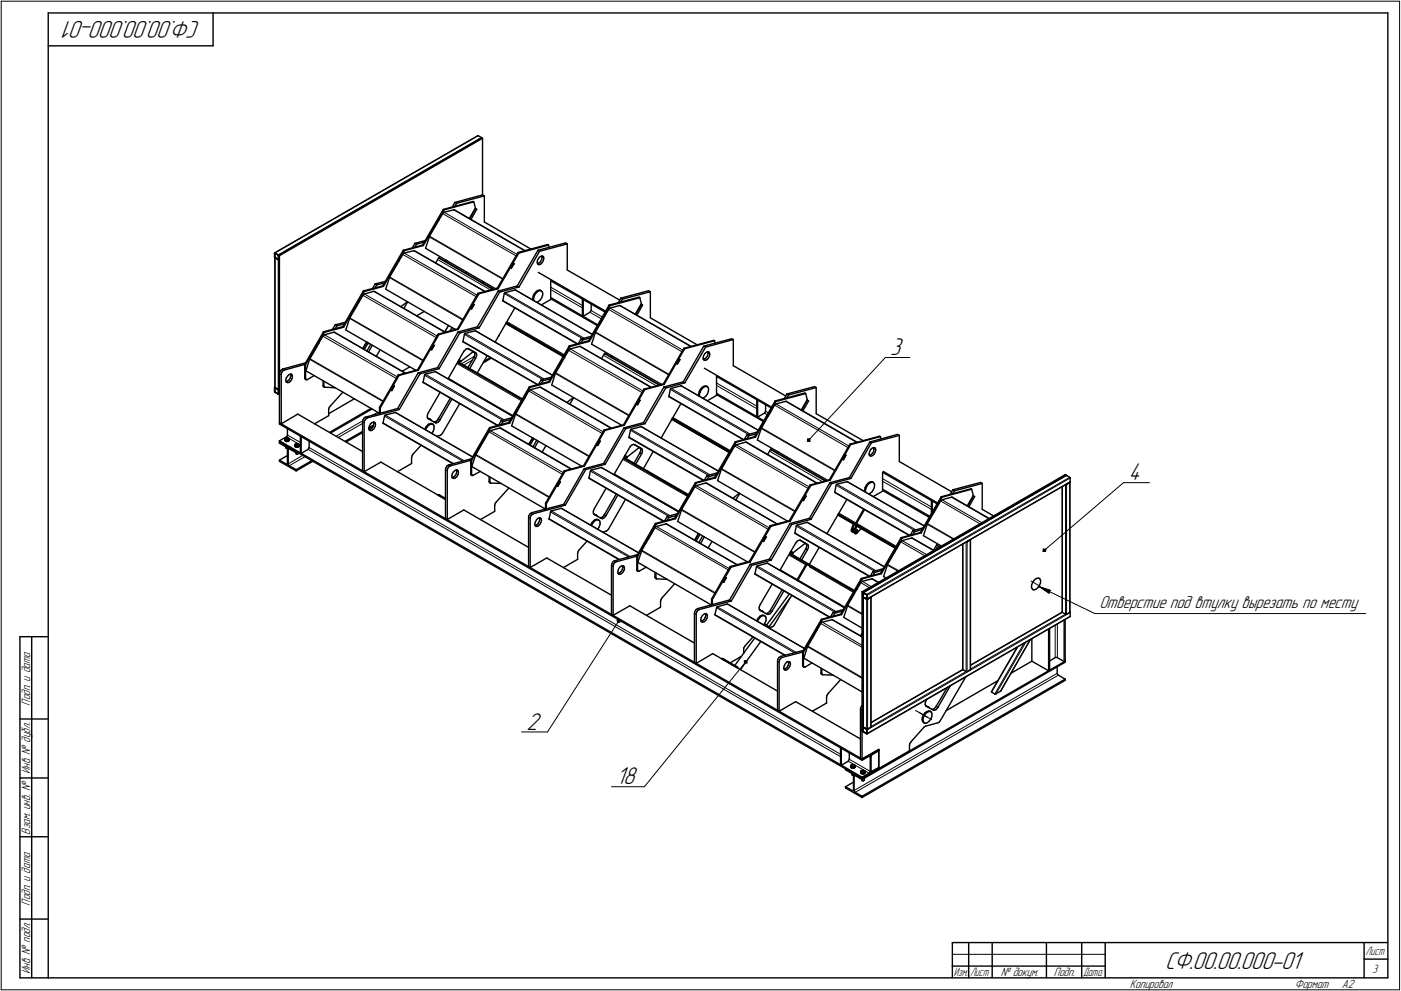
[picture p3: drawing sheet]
<svg xmlns="http://www.w3.org/2000/svg" width="595mm" height="421mm" viewBox="0 0 595 421" stroke-linecap="round" stroke-linejoin="round" font-family="sans-serif">
<defs><g id="words">
<g font-size="10.9">
<text x="85.1" y="9" transform="rotate(-180 85.1 9)">СФ.00.00.000-01</text>
<text x="378.1" y="150.9">3</text>
<text x="479.3" y="204.1">4</text>
<text x="223.6" y="309.9">2</text>
<text x="261.7" y="333.3">18</text>
<text x="494.9" y="411.5">СФ.00.00.000-01</text>
</g>
<text font-size="7.8" x="467.1" y="258.2">Отверстие под втулку вырезать по месту</text>
<g font-size="5.4">
<text x="12.8" y="299.7" transform="rotate(-90 12.8 299.7)">Подп. и дата</text>
<text x="12.8" y="328.8" transform="rotate(-90 12.8 328.8)">Инв. № дубл.</text>
<text x="12.8" y="354.6" transform="rotate(-90 12.8 354.6)">Взам. инв. №</text>
<text x="12.8" y="384.7" transform="rotate(-90 12.8 384.7)">Подп. и дата</text>
<text x="12.8" y="413.8" transform="rotate(-90 12.8 413.8)">Инв. № подл.</text>
<text x="582.9" y="413.3">3</text>
<text x="425.2" y="414.8">№ докум.</text>
<text x="447.6" y="414.8">Подп.</text>
<text x="480" y="419.8">Копировал</text>
<text x="550" y="419.8">Формат</text>
<text x="570" y="419.8">A2</text>
</g>
<g font-size="5.3">
<text x="580.1" y="405.8">Лист</text>
<text x="405.1" y="414.8">Изм.</text>
<text x="412.1" y="414.8">Лист</text>
<text x="460.1" y="414.8">Дата</text>
</g>
</g></defs>
<g fill="none" stroke="#000" stroke-width=".59">
<path d="M20.5 5.5v410zM20.5 5.5h569zM20.5 19.5h70zM90.5 5.5v14zM589.5 5.5v410zM203.1 57.7h.1M203.1 57.7l1.4 .7zM204.6 58.6h.1M204.6 58.6l.4 .2zM205 58.8v24zM185.3 95.4l-2.8 4.9zM186.4 93.6l-1.1 1.8z"/>
<path d="M188 90.8l-1.6 2.8zM188.2 90.5l.4-.3zM188.2 90.5l-.2 .3zM188.3 89l-8.8 15.1zM188.3 89l.3 .2zM188.3 89l12.6-3.4zM188.6 90.2l4.1-1zM188.6 89.2l12.7-3.4zM188.6 89.2l-8.8 15.1zM192.7 89.2h.3zM193 89.2l30 17.3zM193.2 86l11.8-3.2z"/>
<path d="M193.2 86l-1.1 2zM193.2 86l.8 .4zM194 86.4l-.8 1.2zM194 86.4l11.7-3.2zM200.9 85.6l.4 .2zM201.3 85.8l.7 2.8zM201.8 88.6h.1M201.8 88.6l-2.4 4.2zM202 88.6l-2.4 4.3zM202 88.6l.5 .3zM202.5 88.9l-2.4 4.3zM205 82.8l.7 .4z"/>
<path d="M205.7 83.2v11.1zM205.7 94.3l19.9 11.5zM116.6 109.1l.1 .3zM116.6 107.6v1.5zM116.7 109.4l.1 .2zM116.8 107.4h.1M116.7 107.4h.1M116.7 107.4l86.2-49.7zM116.8 107.6h.1M116.8 107.7v1.5zM116.8 109.2h.1M116.8 109.3h.1"/>
<path d="M116.8 109.5v55zM116.8 109.4l1.4 .8zM116.8 107.6l1.4 .8zM116.8 107.4l1.4 .9zM116.8 109.6l1.4 .7zM116.8 107.6l1.3 .8zM116.8 109.4l1.3 .8zM118.2 108.4h.1M118.1 110.2h.1M118.1 108.4l.2 .1zM118.2 110.3h.1M118.3 108.5h.1"/>
<path d="M118.2 110.2h.1M118.4 110.3h.1M118.3 108.5v1.7zM118.4 108.6h.1M118.3 108.5v1.6zM118.4 108.6v1.6zM118.3 110.3h.1M118.4 108.4v59.2zM118.4 108.4l.3 .2zM118.4 108.4l86.2-49.8zM118.7 108.6v59.2zM118.7 108.6l86.3-49.8z"/>
<path d="M165.4 117.9l-1.6 5zM165.5 117.7l-.1 .2zM168.4 112.8l-2.9 4.9zM169.4 111l-1 1.8zM171.1 108.1l-1.7 2.9zM171.3 107.8l.4-.3zM171.3 107.8l-.2 .3zM171.3 106.3l-8.7 15.2zM171.3 106.3l8.2-2.2zM171.3 106.3l.4 .2zM171.7 107.5l4.1-1zM171.7 106.5l-8.8 15.2z"/>
<path d="M171.7 106.5l8.1-2.2zM175.8 106.5h.2zM176 106.5l30.1 17.4zM176.3 103.4l4.4-1.2zM176.3 103.4l-1.1 1.8zM176.3 103.4l.7 .3zM177 103.7l-.7 1.3zM177 103.7l3.3-.8zM179.5 104.1l.3 .2zM180.8 105.5l29.7 17.2zM182.4 100.7l-1.6 4.8zM182.5 100.3l-.1 .4z"/>
<path d="M186.4 109.5h.1M186.4 109.5l-1.3 2.2zM186.4 109.6h.1M186.4 109.5l.4 .2zM186.4 109.6l23.1 13.3zM189.2 110.4l-.3 .5zM189.4 110.5l-.3 .6zM189.9 110.7l-.3 .6zM198 115.4v.8zM205 119.5v.7zM205.4 119.7v.8zM217.1 113.7h.1"/>
<path d="M217.3 113.9h.1M218.1 112l-1 1.7zM218.3 112.1h.1M218.1 111.9l.3 .2zM218.1 111.9l-1 1.9zM218.3 112.1l-1 1.7zM218.4 112.1l-1.1 1.8zM220 107.3l-8.8 15.1zM220 107.3l.4 .2zM220 107.3l12.7-3.4zM220.4 107.5l12.6-3.4zM220.4 107.5l-8.8 15.2z"/>
<path d="M228.2 111.4l.1 .6zM228.3 110.5l-.1 .9zM228.3 112l.3 .4zM228.3 112l.6-.2zM228.5 106.3l11.8-3.1zM228.5 106.3l-8.8 15.2zM228.5 106.3l.7 .5zM228.6 112.4h.5zM228.7 115.7l28.6 16.5zM228.9 111.8l.6-.5zM228.9 109.6l-.6 .9zM229.1 112.4l.6-.2z"/>
<path d="M229.2 106.8l-8.7 15.1zM229.2 106.8l11.8-3.2zM229.5 109l.6-.2zM229.5 109l-.6 .6zM230 110.4l-.5 .9zM230.1 108.8l.5 .1zM230.2 108.8l.1 .6zM230.3 111.6l-.6 .6zM230.3 109.5l-.3 .9zM230.3 109.5h.1M230.6 108.9l.3 .2zM230.8 110.7l-.5 .9z"/>
<path d="M230.9 109.1l.1 .6zM231 109.8l-.2 .9zM231 109.8h.1M232.7 103.9l.3 .2zM233 104.1l.3 1zM233.9 119.3v8zM233.9 119.3l23.1 13.3zM240.3 103.2l.7 .4zM241 103.6v11.1zM241 114.7l22.2 12.8zM142.4 138l4.3-1.1zM142.4 138l-1.2 2z"/>
<path d="M142.4 138l.7 .4zM143.1 138.4l-.7 1.3zM143.1 138.4l3.2-.8zM145.6 138.8l.4 .2zM148.5 135.3l-1.6 4.9zM148.6 135l-.1 .3zM151.5 130.1l-2.9 4.9zM152.5 128.4l-1 1.7zM154.2 125.5l-1.7 2.9zM154.3 123.6l-8.7 15.2zM154.3 123.6l.4 .3zM154.3 123.6l8.3-2.1z"/>
<path d="M154.3 125.1l.5-.2zM154.3 125.1l-.1 .4zM154.7 123.9l8.2-2.2zM154.7 123.9l-8.7 15.1zM154.8 124.9l4-1.1zM158.8 123.8l.3 .1zM159.1 123.9l30 17.2zM159.3 120.6l.7 .5zM159.3 120.6l-1.1 2zM159.3 120.6l4.4-1.1zM160 121.1l3.3-.9zM160 121.1l-.7 1.2z"/>
<path d="M162.6 121.5l.3 .2zM163.8 122.9l29.7 17.1zM170.3 130.3l2.8-2.1zM173.1 128.3l-1.6 2.8zM177 134.2l3.2-1.9zM190.5 138.3l-1.6 2.8zM193.3 139.9l-.2 .2zM194.3 139.8l.3 .2zM200.2 131.1h.1M200.3 131.2h.1M201.2 129.4l-1 1.7zM201.3 129.5h.1"/>
<path d="M201.2 129.3l.1 .2zM201.2 129.3l-1 1.8zM201.3 129.5l-1 1.6zM201.3 129.5l-1 1.7zM202.8 138.9l.7 .4zM203 124.6l-8.7 15.2zM203 124.6l8.2-2.2zM203 124.6l.5 .2zM203.5 124.8l-8.9 15.2zM203.5 124.8l8.1-2.1zM211.2 122.4l.4 .3zM211.6 123.7l8.1-2.2z"/>
<path d="M211.6 123.7l-8.8 15.2zM211.6 123.7l.7 .4zM212.3 124.1l-8.8 15.2zM212.3 124.1l8.2-2.2zM213.6 127.7h.1M213.6 127.8h.1M213.7 127.9l31.5 18.2zM214.2 124.7l-.6 3zM214.5 124.4h.1M214.4 124.5l-.2 .2zM214.5 124.4l4.3-1.2zM214.9 137.4l24.4 14.1z"/>
<path d="M215.1 137.1l24.3 14zM218.7 130.8l-8.4 14.6zM218.9 123.2h.1M218.9 123.2l32.7 18.9zM219.7 121.5l.8 .4zM226.3 126.7l.1 .8zM226.5 125.7l-.2 1zM226.7 126.9v.8zM226.8 126l-.1 .9zM227 124.7l-.5 1zM227.4 124.9l-.6 1.1zM227.8 123.8l-.8 .9z"/>
<path d="M227.8 123.8l.8-.4zM228 128.4l.6-.2zM228.2 124l-.8 .9zM228.2 124l.7-.5zM228.6 123.4l.7-.1zM228.6 128.2l.8-.7zM228.9 123.5l.7-.1zM229.3 123.3l.3 .1zM229.6 123.4l.4 .2zM230 129.5l3.9-2.2zM230 123.6l.4 .4zM230 126.7l-.6 .8z"/>
<path d="M230.4 124l.1 .7zM230.5 125.6l-.5 1.1zM230.5 124.7v.9zM233.9 126.4l20 11.6zM233.9 126.9l19.8 11.4zM247.4 127.1h.1M247.4 134.2l.3 .2zM247.4 127.1v7.1zM247.4 127.1l.3 .2zM247.7 127.3v7.1zM247.7 134.4l2.9-1.7zM251.1 131.9l-.5 .8z"/>
<path d="M251.1 129.2v2.7zM255.9 136.1l-2.9 5zM256.9 134.4l-1 1.7zM258.6 131.5l-1.7 2.9zM258.7 129.6l-8.7 15.2zM258.7 129.6l.4 .3zM258.7 129.6l12.7-3.4zM258.7 131.1l.5-.2zM258.7 131.1l-.1 .4zM259.1 129.9l12.7-3.4zM259.1 129.9l-8.7 15.1zM259.2 130.9l4-1.1z"/>
<path d="M263.2 129.8l.3 .1zM263.5 129.9l30 17.3zM263.7 126.7l11.8-3.2zM263.7 126.7l-1.1 1.9zM263.7 126.7l.7 .4zM264.4 127.1l-.7 1.3zM264.4 127.1l11.9-3.1zM271.4 126.2l.4 .3zM271.8 126.5l.7 2.9zM272.3 129.2l.2 .2zM272.3 129.2l-2.5 4.3zM272.5 129.4l-2.5 4.2z"/>
<path d="M272.5 129.4l.5 .2zM273 129.6l-2.5 4.3zM275.5 123.5l.8 .5zM276.3 124v11zM276.3 135l19.8 11.5zM118.7 158.7v21zM118.9 158.1l-.2 .6zM119.4 157.3l-.5 .8zM119.4 157.3l.6-.4zM119.5 159.2v20.9zM119.5 159h.1M119.7 158.2l-.2 .8z"/>
<path d="M120 156.9h.1M120.1 156.8l9.7-2.6zM120.2 157.5l.5-.3zM120.2 157.5l-.5 .7zM120.7 157.2l8.8-2.3zM122.2 159.8l-.6 .8zM122.8 159.2l.6-.3zM122.8 159.2l-.6 .6zM123.4 158.9l.5 .1zM123.4 158.9l.1 .6zM123.5 159.7l-.2 .9zM123.5 159.7h.1"/>
<path d="M123.9 159l.2 .3zM124.1 159.3l.1 .6zM124.2 160h.1M129.5 154.8l.3 .1zM129.5 154.8v5.8zM129.8 154.9v6zM130 157.6l31.2 18zM131.5 152.7l-1.5 4.9zM131.7 152.4l-.2 .3zM134.5 147.5l-2.8 4.9zM135.6 145.7l-1.1 1.8zM137.2 142.8l-1.7 2.9z"/>
<path d="M137.4 142.5l.4-.3zM137.4 142.5l-.2 .3zM137.4 141l.4 .2zM137.4 141l8.2-2.2zM137.4 141l-7.9 13.8zM137.8 141.2l8.2-2.2zM137.8 141.2l-8 13.7zM137.8 142.2l4.1-1.1zM141.9 141.1l.3 .1zM142.2 141.2l30 17.3zM146.9 140.2l29.7 17.1zM155.7 145.3l-1.6 2.8z"/>
<path d="M155.9 145.4l-1.6 2.8zM156 146.2l.7-.3zM156.4 145.7l-1.6 2.7zM157.5 146.3l-1.6 2.8zM158.2 146.7l-1.7 2.8zM161.5 148.6l-1.6 2.8zM169.2 159.3l.3 .2zM169.2 159.3l8.2-2.2zM169.2 159.3l-8 13.8zM169.5 159.5l8.2-2.2zM169.5 159.5l-8 13.8zM170.9 157.7l3.2-1.8z"/>
<path d="M177.4 157.1l.3 .2zM177.6 158.4l8.2-2.2zM177.6 158.4l-8.7 15.2zM177.6 158.4l.8 .4zM178.4 158.8l-8.8 15.2zM178.4 158.8l8.1-2.2zM180.3 159.4l-.6 2.9zM180.4 159.2l.3-.2zM180.4 159.2l-.1 .2zM180.7 159l4.2-1.1zM183.1 148.5l.3 .1zM183.2 148.4h.1"/>
<path d="M184.2 146.7l-1 1.7zM184.3 146.8h.1M184.2 146.6l-1.1 1.9zM184.2 146.6l.2 .2zM184.3 146.8l-.9 1.7zM184.4 146.8l-1 1.8zM185 157.9h.1M185 157.9l32.7 18.9zM185.8 156.2l.7 .4zM186.1 142l-8.7 15.1zM186.1 142l.3 .2zM186.1 142l8.2-2.2z"/>
<path d="M186.4 142.2l8.2-2.2zM186.4 142.2l-8.7 15.1zM194.5 153.7l27.4 15.8zM194.6 141.1l.7 .4zM194.6 141.1l-8.8 15.1zM194.6 141.1l8.2-2.2zM194.8 153.2l.9 .5zM195 152.9l.9 .5zM195.3 141.5l8.2-2.2zM195.3 141.5l-8.8 15.1zM195.9 153.4l-.2 .3zM195.9 153.4l5.2-4z"/>
<path d="M196.7 145h.1M196.7 145.2h.1M196.8 145.3l31.5 18.1zM197 149.3l-6.7 11.7zM197.3 142.1l-.6 2.9zM197.4 141.8l.2-.2zM197.4 141.8l-.1 .3zM197.4 148.9l-.4 .4zM197.6 141.6l4.2-1.1zM198 148.3l.5-.2zM198 148.3l-.6 .6zM198.5 148.1l.6 .1z"/>
<path d="M199 148.2l2.3 1.3zM199 148.2h.1M199.1 148.3l3 1.6zM199.1 148.3h.1M201.3 151.8l-2.5 4.3zM201.4 149.6h.1M201.3 151.8l.7 .4zM201.3 149.5l.8 .4zM201.4 149.6l.3 .4zM201.7 150.8l-.4 1zM201.7 150v.8zM202 140.5h.1"/>
<path d="M202 140.5l32.7 18.9zM202 152.2l-2.4 4.3zM202.1 150l.3 .5zM202.1 150h.1M202.4 151.2l-.4 1zM202.4 150.5v.7zM205.2 154.2l3.5-2.1zM205.7 153.5l2.6-1.6zM206.9 151.1l-4.1 7.3zM211.8 142.7l.3-.1zM212.1 142.3v.3zM235.9 158.7l-1.5 4.9z"/>
<path d="M236.1 158.4l-.2 .3zM238.9 153.5l-2.8 4.9zM239.9 151.7l-1.1 1.8zM241.6 148.8l-1.7 2.9zM241.8 147l-8.7 15.1zM241.8 147l8.2-2.2zM241.8 147l.3 .2zM241.8 148.5l.4-.2zM241.8 148.5l-.2 .3zM242.1 147.2l-8.7 15.2zM242.1 147.2l8.3-2.2zM242.2 148.3l4.1-1.1z"/>
<path d="M246.3 147.2h.2zM246.5 147.2l30.1 17.3zM246.8 144l4.3-1.1zM246.8 144l-1.1 2zM246.8 144l.7 .4zM247.5 144.4l-.7 1.3zM247.5 144.4l3.2-.8zM250 144.8l.4 .2zM251.3 146.2l29.7 17.1zM252.9 141.3l-1.6 4.9zM253 141.1l-.1 .2zM256.8 150.2l-1.3 2.2z"/>
<path d="M256.9 150.2h.1M256.8 150.2l.5 .3zM256.8 150.2h.1M256.9 150.2l23.2 13.4zM259.7 151l-.4 .6zM259.9 151.2l-.3 .5zM260.3 151.5l-.3 .6zM287.5 154.5l.3 .1zM287.6 154.4h.1M288.6 152.7l-1 1.7zM288.7 152.8h.1M288.6 152.7l.2 .1z"/>
<path d="M288.6 152.7l-1.1 1.8zM288.7 152.8l-.9 1.7zM288.8 152.8l-1 1.8zM290.5 148l-8.7 15.2zM290.5 148l.3 .2zM290.5 148l12.7-3.4zM290.8 148.2l12.7-3.4zM290.8 148.2l-8.7 15.1zM298.7 152.1l.1 .6zM298.8 152.7l.3 .3zM298.8 152.7l.6-.2zM298.9 151.1l-.2 1z"/>
<path d="M299 147.1l11.8-3.2zM299 147.1l-8.8 15.1zM299 147.1l.7 .4zM299.1 153l.5 .1zM299.2 156.5l28.5 16.5zM299.4 150.3l.7-.6zM299.4 150.3l-.5 .8zM299.4 152.5l.6-.5zM299.6 153.1l.5-.2zM299.7 147.5l-8.8 15.1zM299.7 147.5l11.8-3.2zM300.1 149.7l.6-.3z"/>
<path d="M300.1 152.9l.7-.6zM300.6 151.1l-.6 .9zM300.7 149.4l.4 .1zM300.7 149.4l.1 .6zM300.8 150.2l-.2 .9zM300.8 150.2h.1M301.1 149.5l.2 .4zM301.3 149.9l.2 .6zM301.3 151.4l-.5 .9zM301.5 150.5l-.2 .9zM303.2 144.6l.3 .2zM303.5 144.8l.3 1z"/>
<path d="M304.4 159.9v8.1zM304.4 159.9l23.2 13.4zM310.8 143.9l.7 .4zM311.5 144.3v11.1zM311.5 155.4l22.3 12.8zM116.6 166.3l.1 .2zM116.6 164.8v1.5zM116.7 166.5l.1 .2zM116.8 164.7h.1M116.7 164.6h.1M116.8 164.6h.1M116.8 164.5h.1"/>
<path d="M116.8 164.8v1.6zM116.8 166.4h.1M116.8 164.8h.1M116.8 166.5h.1M116.8 164.7l1.4 .7zM116.8 164.8l1.3 .7zM116.8 166.5l1.3 .8zM116.8 166.5l1.4 .8zM116.8 164.8l1.4 .7zM116.8 166.7l1.4 .8zM118.2 165.5h.1M118.1 167.3h.1"/>
<path d="M118.1 165.5l.2 .2zM118.2 165.4h.1M118.2 167.5h.1M118.3 165.6h.1M118.2 167.3h.1M118.3 165.7v1.5zM118.4 167.5h.1M118.3 165.7v1.6zM118.4 165.8h.1M118.3 165.7h.1M118.4 165.8v1.5zM118.3 167.5h.1"/>
<path d="M118.4 167.6l.3 .2zM118.7 179.7l.8 .4zM118.7 179.7l247.5 142.8zM118.7 179.7v.5zM121.4 161.5l.2 .7zM121.5 162.2l.6-.2zM121.6 160.6l-.2 .9zM121.6 162.2l.2 .3zM121.8 162.5l.5 .1zM122.1 162l.7-.5zM122.3 162.6l.6-.2zM122.9 162.4l.6-.6z"/>
<path d="M123.3 160.6l-.5 .9zM124 161l-.5 .8zM124.2 160l-.2 1zM126.5 175.9l27.5 16zM129.5 160.8l.2 .3zM129.5 160.8h.1M129.7 161.1l.3 .2zM129.8 160.9l.2 .4zM130 161.3h.1M130 161.3h.4zM130.4 161.3h.1M130.6 161.3l2.8-1.7z"/>
<path d="M137.2 161.8v2zM137.2 164l.3 .3zM137.2 164h.1M137.5 164.3l.3 .2zM137.6 162v2.1zM137.6 164.1l.2 .3zM137.8 164.4h.1M137.8 164.5h.1M138 164.5l4.4 .3zM139.6 174.1v2.5zM139.6 175.8l10.9-6.4zM139.7 173.4l-.1 .7z"/>
<path d="M140.2 172.6l-.5 .8zM145.6 166.6l-5.4 6zM154 179.2v20.8zM154.2 178.4l-.2 .8zM154.6 177.6l-.4 .8zM154.6 177.6l.6-.4zM154.7 179.6v20.8zM154.7 179.3v.3zM155 178.5l-.3 .8zM155.2 177.2h.1M155.4 177.2l13.5-3.6zM155.5 177.9l.5-.4z"/>
<path d="M155.5 177.9l-.5 .6zM156 177.5l13.6-3.5zM158 179.6l.6-.3zM158.6 179.3l.5 .1zM158.7 179.3l.1 .6zM158.8 180h.1M159.1 179.4l.2 .3zM159.3 179.7l.2 .6zM161.2 173.1l.3 .2zM161.2 173.1v2.5zM161.5 173.3v2.2zM162.7 179.7v.2z"/>
<path d="M162.7 179.9h.1M162.8 179.9l29.6 17.1zM163.3 176.8l-.6 2.9zM163.5 176.5l-.2 .3zM163.7 176.4l4.2-1.1zM163.7 176.4l-.2 .1zM166.2 165.9h.3zM166.3 165.8h.1M167.2 164.1l-.9 1.7zM167.4 164.2h.1M167.3 164h.1M167.3 164l-1.1 1.9z"/>
<path d="M167.5 164.1h.1M167.4 164.2l-1 1.7zM167.5 164.1l-1 1.8zM168.1 175.3h.1M168.1 175.3l32.6 18.8zM168.9 173.6l.7 .4zM179.7 162.3v.3zM179.7 162.6h.1M179.8 162.6l31.5 18.2zM181.5 176.5v.8zM181.5 177.3l.3 .5zM181.6 177.5l.3 .4z"/>
<path d="M181.8 177.8h.1M181.9 175.5l-.4 1zM181.9 177.8h.1M181.9 177.9l3.1 1.8zM181.9 177.9l.7 .2zM182.3 178.1l.6 .1zM182.6 178.1l.3 .1zM182.9 179.9l.6 .1zM182.9 178.2l.5 .5zM184.2 179.2h.5zM184.7 179.2l.6-.2zM185 179.7h.4z"/>
<path d="M185.3 179l.6-.6zM185.4 179.7l.6-.3zM186 179.4l.7-.7zM186.2 178l-.3 .4zM186.2 178l.7 .4zM186.9 178.4l-.2 .3zM186.9 166.7l-5 8.8zM191.3 169.2l-5.1 8.8zM191.9 169.6l-5 8.8zM195.2 171.5l-7.2 12.6zM212.9 178.7l4.4-1.2zM212.9 178.7l-1.1 2z"/>
<path d="M212.9 178.7l.7 .5zM213.6 179.2l-.7 1.1zM213.6 179.2l3.2-.9zM216.2 179.5l.3 .2zM218.9 176l-1.6 4.9zM219.1 175.8l-.2 .2zM221.9 170.8l-2.8 5zM223 169l-1.1 1.9zM224.6 166.1l-1.7 3zM224.9 164.3l-8.7 15.2zM224.9 164.3l.3 .3zM224.9 164.3l8.2-2.2z"/>
<path d="M224.9 165.9l.3-.3zM224.9 165.9l-.3 .2zM225.2 164.6l8.2-2.2zM225.2 164.6l-8.7 15.1zM225.2 165.6l4.2-1.1zM229.4 164.5h.2zM229.6 164.5l30.1 17.4zM229.9 161.4l.6 .4zM229.9 161.4l-1.1 1.9zM229.9 161.4l4.3-1.1zM230.5 161.8l3.3-.8zM230.5 161.8l-.6 1.2z"/>
<path d="M233.1 162.1l.3 .3zM234.4 163.6l29.7 17.1zM240.8 171l2.7-2.1zM243.7 169l-1.6 2.7zM270.6 171.9l.2 .1zM270.7 171.8h.1M271.6 170.1l-.9 1.7zM271.8 170.2h.1M271.7 170h.1M271.9 170.1h.1M271.7 170l-1.1 1.9zM271.8 170.2l-1 1.7z"/>
<path d="M271.9 170.1l-1.1 1.9zM273.3 179.6l.7 .4zM273.6 165.4l-8.8 15.1zM273.6 165.4l8.2-2.2zM273.6 165.4l.3 .1zM273.9 165.5l-8.7 15.2zM273.9 165.5l8.2-2.2zM281.8 163.2l.3 .1zM282 164.4l8.2-2.2zM282 164.4l-8.7 15.2zM282 164.4l.8 .4zM282.8 164.8l-8.8 15.2z"/>
<path d="M282.8 164.8l8.1-2.2zM284.1 168.3v.3zM284.1 168.6h.1M284.2 168.6l31.5 18.2zM284.7 165.4l-.6 2.9zM284.8 165.2l.3-.2zM284.8 165.2l-.1 .2zM285.1 165l4.2-1.1zM285.4 178.1l24.3 14.1zM285.6 177.7l24.4 14.1zM289.2 171.5l-8.4 14.6zM289.4 163.9h.1"/>
<path d="M289.4 163.9l32.7 18.9zM290.2 162.2l.7 .4zM296.8 167.5v.7zM297 166.5l-.2 1zM297.1 167.6l.1 .8zM297.3 166.7l-.2 .9zM297.5 165.4l-.5 1.1zM297.5 165.4l.9-.9zM297.9 165.6l-.6 1.1zM298.4 164.5l.7-.4zM298.5 169.2l.6-.3zM298.7 164.7l-.8 .9z"/>
<path d="M298.7 164.7l.8-.4zM299.1 164.1l.7-.1zM299.1 168.9l.8-.7zM299.5 164.3l.6-.1zM299.8 164l.3 .1zM300.1 164.1l.4 .2zM300.1 164.2l.4 .1zM300.5 170.3l3.9-2.3zM300.5 164.3l.3 .4zM300.6 167.3l-.7 .9zM300.8 164.7l.2 .7zM300.9 166.3l-.3 1z"/>
<path d="M301 165.4l-.1 .9zM304.4 167.1l20 11.6zM304.4 167.6l19.9 11.5zM321.5 169.8h.1M321.5 177l.3 .2zM321.5 169.8v7.2zM321.5 169.8l.3 .3zM321.8 170.1v7.1zM321.8 177.2l3-1.7zM321.8 170.1h.1M325.2 174.8l-.4 .7zM325.2 172v2.8z"/>
<path d="M326.3 176.8l-2.8 5zM327.4 175l-1.1 1.9zM329 172.1l-1.7 3zM329.3 171.9l.3-.3zM329.3 171.9l-.3 .2zM329.3 170.3l-8.8 15.2zM329.3 170.3l.3 .3zM329.3 170.3l12.6-3.3zM329.6 171.6l4.2-1.1zM329.6 170.6l12.6-3.4zM329.6 170.6l-8.7 15.2zM333.8 170.5h.2z"/>
<path d="M334 170.5l30.1 17.4zM334.3 167.4l11.7-3.1zM334.3 167.4l-1.1 1.9zM334.3 167.4l.6 .4zM334.9 167.8l-.6 1.2zM334.9 167.8l11.8-3.1zM341.9 167l.3 .2zM342.2 167.2l.8 2.8zM342.8 169.9h.1M342.8 169.9l-2.4 4.3zM343 170l-2.5 4.3zM343 170l.5 .3z"/>
<path d="M343.5 170.3l-2.5 4.3zM346 164.3l.7 .4zM346.7 164.7v11.1zM346.7 175.8l19.9 11.4zM118.7 195.5l3.4-2zM118.7 187.8v.5zM118.7 196l7.1 4.1zM118.7 187.8l7.1 4.1zM118.7 195.5l3 1.7zM118.7 195.5v.5zM118.7 188.3l3 1.7zM118.7 187.3l247.5 142.9z"/>
<path d="M118.7 187.3l3-1.7zM118.7 180.2l247.5 142.8zM118.7 187.8l247.5 142.9zM118.7 187.3v.5zM119.5 180.1l7-4.2zM121.1 186.4v.5zM121.1 186.4h.1M121.2 186.5h.1M121.2 187h.1M121.1 187.1l.1 .3zM121.1 187.1h.1M121.1 186.9h.1"/>
<path d="M121.1 187l.1 .3zM121.2 186.7h.1M121.2 186.4h.1M121.2 186.6h.1M121.2 187l.1 .3zM121.3 186.9h.1M121.2 186.8h.1M121.2 186.3v.3zM121.2 186.3h.1M121.2 186.7l.6 .2zM121.2 187.4l.5 .2zM121.2 187.3l.5 .2z"/>
<path d="M121.3 186.9v.4zM121.4 186.9h.1M121.3 187.3l.5 .1zM121.4 189.8v.4zM121.6 186.9h.1M121.4 186.2l.5-.2zM121.4 190.2l.2 .1zM121.4 186.2h.1M121.5 186.1h.1M121.5 187.4l.5 .1zM121.8 186.9h.1M121.7 190.4h.1"/>
<path d="M121.7 190l.3 .3zM121.7 197.2h.3zM121.6 186.1h.1M121.7 186h.1M121.7 190.4h.3zM121.8 190.4h.1M121.7 187.6l.6-.1zM121.7 187.5h.6zM121.9 186.9h.1M121.8 187.4l.4 .1zM121.8 190.4h.3zM122 186.9h.1"/>
<path d="M121.8 186h.1M121.9 186h.1M121.9 186.9l.5-.1zM122 190.3l.1 .5zM122.2 187h.1M122 186h.1M122 185.3l-.3 .3zM122.1 196.9l-.1 .3zM122.1 190.8v6.1zM122.1 186.1l.5 .2zM122.1 186.1h.1M122.1 182.1v2.7z"/>
<path d="M122.1 184.8l-.1 .5zM122.2 187v.5zM122.2 187.5l.2-.2zM122.3 186.1h.1M122.3 186.9h.1M122.3 187.4l.3-.2zM122.3 187.5l.5-.2zM122.3 187.5l.5-.4zM122.4 197.1l.1 .4zM122.4 190.9v6.2zM122.6 186.7h.1M122.4 186.1h.1"/>
<path d="M122.4 186.8h.1M122.4 187.3l.4-.2zM122.5 197.5l.4 .4zM122.5 190.7l-.1 .2zM122.5 190.7h.4zM122.7 186.7h.1M122.5 186.7h.1M122.5 186.2h.1M122.6 186.3h.1M122.6 186.4v.3zM122.6 186.4h.1M122.8 186.7h.1"/>
<path d="M122.7 186.4h.1M122.7 186.5h.1M122.8 186.7v.4zM122.8 187.3h.1M122.8 187.1h.1M122.8 187h.1M122.9 190.7l2.9 1.7zM122.9 197.9l2.9 1.7zM125.3 188.9v.4zM125.4 188.9h.1M125.4 189.5h.1M125.3 189.6l.2 .2z"/>
<path d="M125.3 189.6h.1M125.3 189.3h.1M125.3 189.4l.2 .3zM125.5 189.1h.1M125.3 188.9h.1M125.4 188.8h.1M125.4 189.1h.1M125.4 189h.1M125.4 189.5l.2 .2zM125.6 189.3h.1M125.5 189.2h.1M125.5 188.7l-.1 .4z"/>
<path d="M125.5 188.7h.1M125.5 189.1l.5 .2zM125.5 189.8l.4 .3zM125.5 189.7l.4 .2zM125.6 189.3v.4zM125.6 188.7h.1M125.6 189.7l.4 .1zM125.6 192.3v.3zM125.8 189.3h.1M125.6 188.6h.1M125.6 188.6l.6-.1zM125.6 192.6l.2 .2z"/>
<path d="M125.7 188.6h.1M125.7 189.8l.5 .1zM126 189.3h.1M125.8 188.6h.1M125.8 192.8l.4 .1zM125.9 192.9h.1M125.8 199.6l6.6-3.9zM125.8 199.6v.5zM125.8 191.9v.5zM125.8 192.4l.4-.3zM125.9 188.5h.1M125.9 192.9l.3 .1z"/>
<path d="M125.9 190.1l.7-.1zM125.9 189.9l.7-.1zM126.1 189.4h.1M126.2 189.4h.1M126 189.8l.4 .1zM126.1 188.5h.1M126.2 188.5h.1M126.2 189.4l.5-.2zM126.2 192.9l.3-.1zM126.2 193l.2-.1zM126.4 189.5h.1M126.3 188.5l.5 .2z"/>
<path d="M126.3 188.5h.1M126.4 189.5v.4zM126.5 189.4h.1M126.4 189.9l.3-.2zM126.5 188.6h.1M126.5 189.8l.3-.1zM126.4 192.9h.1M126.7 189.2h.1M126.6 189.3h.1M126.6 190l.4-.3zM126.6 189.8l.4-.2zM126.7 192.4v.2z"/>
<path d="M126.8 189.1h.1M126.7 188.6h.1M126.7 189.7l.3-.1zM126.7 192.6l-.2 .2zM126.9 189.1h.1M126.8 188.7h.1M127 189.1h.1M126.9 188.8l-.1 .3zM126.9 188.8h.1M126.9 188.9h.1M126.9 189h.1M127 189.1v.5z"/>
<path d="M127 189.7h.1M127 189.5h.1M127 189.4h.1M127 189.6h.1M127.6 192.4l.3 .2zM127.6 185.3v7.1zM127.6 185.3l.3 .2zM127.9 185.5v7.1zM127.9 192.6l3-1.7zM127.9 185.5h.1M131.3 190.2l-.4 .7zM131.3 187.4v2.8z"/>
<path d="M133.6 180.1l6-3.5zM140 183.7l17.6-10.2zM140.4 184l17.7-10.3zM146.6 187.5l7.4-4.2zM147 187.8l7-4zM154 200l.7 .4zM156.7 181.9l.1 .6zM156.7 181.7l2-1.1zM156.7 182.2l1.7-1zM156.8 182.5l.3 .4zM156.8 182.5l.6-.1zM156.9 181l-.2 .9z"/>
<path d="M157.1 182.9l.5 .1zM157.4 180.1l.6-.5zM157.4 180.1l-.5 .9zM157.4 182.4l.6-.5zM157.6 183l.6-.3zM158.2 182.7l.5-.5zM158.6 181l-.6 .9zM158.8 180l-.2 1zM159.3 181.3l-.6 .9zM159.5 180.3l-.2 1zM161.8 196.3l27.4 15.9zM174.8 194.5v2.4z"/>
<path d="M175 193.7l-.2 .8zM175.4 193l-.4 .7zM178.8 189.2l-3.4 3.8zM180.9 181.4l-.5 1zM181.4 181.5l-.6 1.1zM181.8 180.4l-.9 1zM181.8 180.4l.3-.2zM182.1 180.2l.8-.3zM182.1 180.7l-.7 .8zM182.1 180.7l.4-.3zM182.5 180.4l.7-.2zM183.2 180.2l.6 .1z"/>
<path d="M183.5 180.1l.4 .2zM183.5 180h.1M183.8 180.3h.1M183.9 180.3l.3 .4zM184 183.3l-.6 .8zM184.2 180.7l.2 .7zM184.3 182.3l-.3 1zM184.4 181.4l-.1 .9zM185.5 185.3l1.4-.3zM186.9 185l.6-.3zM188 184.1l-.5 .6zM189.2 199.5v20.9z"/>
<path d="M189.4 198.8l-.2 .7zM189.8 198l-.4 .8zM189.8 198l.7-.5zM190 199.9v20.8zM190 199.7h.1M190.2 198.9l-.2 .8zM190.5 197.5h.1M190.6 197.5l9.7-2.6zM190.8 198.2l.5-.2zM190.8 198.2l-.6 .7zM191.3 198l8.7-2.4zM193.3 199.9l.6-.3z"/>
<path d="M193.9 199.6l.4 .1zM193.9 199.6l.2 .6zM194.3 199.7l.3 .4zM200 195.5l.3 .2zM200 195.5v5.8zM200.3 195.7v5.9zM200.4 198.2l31.3 18.1zM202 193.4l-1.6 4.8zM202.2 193.1l-.2 .3zM205 188.1l-2.8 5zM206 186.4l-1 1.8zM207.7 183.5l-1.7 2.9z"/>
<path d="M207.9 181.7l.4 .2zM207.9 181.7l8.3-2.2zM207.9 181.7l-7.9 13.8zM207.9 183.2l.4-.2zM207.9 183.2l-.2 .3zM208.3 181.9l8.2-2.2zM208.3 181.9l-8 13.8zM208.3 183l4-1.1zM212.3 181.9h.4zM212.7 181.9l30 17.3zM217.3 180.9l29.8 17.1zM226.2 186l-1.7 2.8z"/>
<path d="M226.4 186.1l-1.6 2.8zM226.8 186.4l-1.6 2.7zM228 187l-1.6 2.8zM228.7 187.5l-1.6 2.7zM231.9 189.3l-1.6 2.8zM247.9 197.9l.3 .1zM248.2 199.1l8.2-2.2zM248.2 199.1l-8.8 15.2zM248.2 199.1l.6 .4zM248.8 199.5l-8.7 15.1zM248.8 199.5l8.2-2.2zM251 199.9l-.2 .3z"/>
<path d="M251.1 199.7l4.3-1.1zM251.1 199.7l-.1 .2zM253.7 189.1h.1M253.7 189.1l.2 .2zM254.7 187.4l-1 1.7zM254.7 187.4l.1 .1zM254.8 187.4l-1.1 1.7zM254.8 187.4h.1M254.9 187.5h.1M254.8 187.5l-1 1.7zM254.9 187.5l-1 1.8zM255.5 198.6h.1"/>
<path d="M255.5 198.6l32.7 18.8zM256.4 196.9l.6 .4zM256.6 182.7l-8.7 15.2zM256.6 182.7l.4 .2zM256.6 182.7l8.2-2.2zM257 182.9l8.2-2.2zM257 182.9l-8.8 15.1zM264.8 180.5l.4 .2zM265 194.3l27.4 15.8zM265.1 181.8l.7 .3zM265.1 181.8l-8.7 15.1zM265.1 181.8l8.2-2.2z"/>
<path d="M265.3 193.8l1 .6zM265.4 193.5l1 .6zM265.8 182.1l8.2-2.1zM265.8 182.1l-8.8 15.2zM266.4 194.1l-.1 .3zM266.4 194.1l5.2-4zM267.2 185.7v.2zM267.2 185.9l31.6 18.2zM267.5 190l-6.7 11.7zM267.8 182.8l-.6 2.9zM267.8 189.6l.7-.5zM267.8 189.6l-.3 .4z"/>
<path d="M267.9 182.5l-.1 .3zM268.1 182.4l4.3-1.1zM268.1 182.4l-.2 .1zM268.5 189.1l.6-.3zM269.1 188.8l.4 .1zM269.5 188.9l2.4 1.3zM269.6 188.9h.1M269.5 188.9h.1M269.6 188.9l2.9 1.8zM271.8 192.4l-2.5 4.4zM271.8 192.4l.7 .5zM271.9 190.3h.1"/>
<path d="M271.9 190.2l.6 .5zM271.9 190.3l.3 .5zM272.2 191.5l-.4 .9zM272.2 190.8v.7zM272.5 181.3h.1M272.5 181.3l32.6 18.9zM272.5 192.9l-2.5 4.4zM272.6 190.7h.1M272.6 190.7l.3 .5zM272.9 191.9l-.4 1zM272.9 191.2v.7zM277.5 191.9l-4.2 7.2z"/>
<path d="M306.4 199.4l-1.6 4.8zM306.6 199.1l-.2 .3zM309.4 194.1l-2.8 5zM310.4 192.4l-1 1.8zM312.1 189.5l-1.7 2.9zM312.3 189.2l.4-.2zM312.3 189.2l-.2 .3zM312.3 187.7l-8.8 15.2zM312.3 187.7l8.2-2.2zM312.3 187.7l.4 .2zM312.7 189l4-1.1zM312.7 187.9l-8.7 15.1z"/>
<path d="M312.7 187.9l8.2-2.1zM316.7 187.9h.4zM317.1 187.9l29.9 17.3zM317.3 184.7l4.3-1.1zM317.3 184.7l-1.2 2zM317.3 184.7l.7 .5zM318 185.2l-.7 1.2zM318 185.2l3.2-.9zM320.5 185.5l.4 .3zM321.7 186.9l29.8 17.1zM323.3 182l-1.6 4.9zM323.5 181.8l-.2 .2z"/>
<path d="M327.3 190.9h.1M327.3 190.9l-1.2 2.2zM327.4 190.9h.1M327.3 190.9l.4 .3zM327.4 190.9l23.2 13.4zM330.2 191.8l-.3 .6zM330.4 191.9l-.4 .5zM330.9 192.2l-.4 .6zM358.1 195.2h.1M358.1 195.2l.2 .1zM359.1 193.4l-1 1.8zM359.2 193.5h.1"/>
<path d="M359.3 193.5h.1M359.2 193.4l-1.1 1.8zM359.2 193.4h.1M359.2 193.5l-1 1.7zM359.3 193.5l-1 1.8zM361 188.7l-8.7 15.2zM361 188.7l.4 .2zM361 188.7l12.6-3.4zM361.4 188.9l12.6-3.4zM361.4 188.9l-8.8 15.1zM369.1 192.8l.2 .7zM369.3 193.5l.3 .2z"/>
<path d="M369.3 193.4l.6-.2zM369.4 191.9l-.3 .9zM369.5 187.8l11.8-3.2zM369.5 187.8l-8.7 15.1zM369.5 187.8l.7 .3zM369.6 193.7l.5 .1zM369.9 190.9l.6-.5zM369.9 190.9l-.5 1zM369.9 193.2l.6-.5zM370.1 193.8l.6-.3zM370.2 188.1l-8.8 15.2zM370.2 188.1l11.8-3.1z"/>
<path d="M370.5 190.4l.6-.2zM370.7 193.5l.6-.5zM371.1 190.2h.5zM371.1 191.9l-.6 .8zM371.2 190.2l.1 .6zM371.3 190.9l-.2 1zM371.3 190.9h.1M371.6 190.2l.3 .3zM371.8 192.1l-.5 .9zM371.9 190.5l.1 .7zM372 191.2l-.2 .9zM373.6 185.3l.4 .2z"/>
<path d="M374 185.5l.2 .9zM381.3 184.6l.7 .4zM382 185v11.1zM382 196.1l22.3 12.9zM125.8 200.1l7-4.1zM154.7 200.4l7.1-4.1zM168.8 200.4l6-3.5zM186.1 210.4l.3-.3zM186.1 210.4l3.1 1.8zM186.4 210.1l2.8 1.7zM191.9 202.3l.2 .6zM192 202.9l.6-.2z"/>
<path d="M192.1 201.3l-.2 1zM192.1 202.9l.3 .3zM192.4 203.2l.4 .1zM192.6 200.5l.7-.6zM192.6 200.5l-.5 .8zM192.6 202.7l.7-.5zM192.8 203.3l.6-.2zM193.4 203.1l.7-.6zM193.8 201.3l-.5 .9zM194.1 200.4l-.3 .9zM194.1 200.4h.1M194.6 201.6l-.5 .9z"/>
<path d="M194.6 200.1l.1 .6zM194.7 200.7l-.1 .9zM197 216.7l27.5 15.9zM200 201.5l.2 .3zM200 201.5h.1M200.2 201.8l.3 .2zM200.3 201.6l.2 .3zM200.5 201.9h.1M200.5 202h.4zM200.9 202h.1M201 201.9l3-1.6zM207.8 202.4v2.2z"/>
<path d="M207.8 204.7l.1 .3zM207.8 204.7h.1M207.9 205l.4 .2zM208.1 202.7v2zM208.1 204.7l.2 .4zM208.3 205.1h.1M208.3 205.2h.1M208.4 205.2l4.5 .2zM210.1 214.8v2.5zM210.2 214.1l-.1 .7zM210.7 213.4l-.5 .7zM216.2 207.3l-5.5 6.1z"/>
<path d="M224.5 219.8v20.9zM224.6 219.1l-.1 .7zM225.1 218.4l-.5 .7zM225.1 218.4l.6-.5zM225.5 219.2l-.3 .8zM225.7 217.9h.1M225.8 217.8l13.6-3.5zM226.1 218.6l.5-.3zM226.1 218.6l-.6 .6zM226.6 218.3l13.5-3.7zM231.7 213.8l.4 .2zM231.7 213.8v2.5z"/>
<path d="M232.1 214v2.2zM233.8 217.5l-.5 2.9zM233.9 217.3l.3-.2zM233.9 217.3l-.1 .2zM234.2 217.1l4.2-1.1zM236.7 206.5h.1M236.7 206.5l.2 .2zM237.7 204.7l-1 1.8zM237.9 204.8h.1M237.7 204.7l.3 .1zM237.9 204.8l-1 1.8zM238 204.8l-1.1 1.9z"/>
<path d="M238.5 216h.1M238.5 216l32.8 18.9zM239.4 214.3l.7 .3zM239.7 200.1l.3 .1zM239.7 200.1l8.2-2.2zM239.7 200.1l-8 13.7zM240 200.2l8.2-2.2zM240 200.2l-7.9 13.8zM250.2 203l.1 .3zM250.3 203.3l31.6 18.2zM250.8 200.2l-.6 2.8zM252.1 217.2v.8z"/>
<path d="M252.1 218l.2 .5zM252.1 218.3l.3 .2zM252.3 218.5h.1M252.4 216.2l-.3 1zM252.4 218.6h.1M252.4 218.5h.1M252.5 218.6l2.9 1.7zM252.5 218.6l.6 .2zM252.8 218.8l.6 .1zM253.1 218.8l.3 .1zM253.4 218.9l.4 .5zM254.8 219.9l.5 .1z"/>
<path d="M255.3 220l.6-.3zM256.5 219l-.6 .7zM256.7 218.7l-.2 .3zM256.7 218.7l.7 .4zM257.4 219.1l-.3 .4zM257.5 207.4l-5.1 8.8zM261.8 209.9l-5.1 8.8zM262.5 210.3l-5.1 8.8zM265.7 212.2l-7.2 12.6zM283.4 219.5l4.3-1.2zM283.4 219.5l-1.1 1.9zM283.4 219.5l.7 .4z"/>
<path d="M284.1 219.9l-.7 1.2zM284.1 219.9l3.3-.9zM289.5 216.7l-1.6 4.9zM289.6 216.4l-.1 .3zM292.4 211.5l-2.8 4.9zM293.5 209.7l-1.1 1.9zM295.1 206.8l-1.6 3zM295.3 206.6l.4-.3zM295.3 206.6l-.2 .2zM295.4 205.1l-8.8 15.1zM295.4 205.1l.3 .1zM295.4 205.1l8.1-2.2z"/>
<path d="M295.7 206.3l4.1-1.1zM295.7 205.2l8.3-2.2zM295.7 205.2l-8.8 15.2zM299.8 205.2h.3zM300.1 205.2l30 17.4zM300.3 202.1l.8 .4zM300.3 202.1l-1.1 1.9zM300.3 202.1l4.4-1.2zM301.1 202.5l3.2-.8zM301.1 202.5l-.8 1.2zM303.5 202.9l.5 .1zM304.8 204.2l29.7 17.2z"/>
<path d="M311.3 211.8l2.7-2.3zM314.2 209.6l-1.6 2.8zM341.1 212.5h.1M341.1 212.5l.2 .2zM342.1 210.7l-1 1.8zM342.3 210.8h.1M342.1 210.7l.3 .1zM342.3 210.8l-1 1.8zM342.4 210.8l-1.1 1.9zM344.1 206.1l-8.8 15.1zM344.1 206.1l8.2-2.2zM344.1 206.1l.3 .1z"/>
<path d="M344.4 206.2l-8.7 15.2zM344.4 206.2l8.2-2.2zM352.3 203.9l.3 .1zM352.6 205.1l8.2-2.2zM352.6 205.1l-8.8 15.1zM352.6 205.1l.6 .4zM353.2 205.5l-8.7 15.1zM353.2 205.5l8.2-2.2zM354.6 209l.1 .3zM354.7 209.3l31.5 18.2zM355.2 206.2l-.6 2.8zM355.3 205.9l-.1 .3z"/>
<path d="M355.5 205.7l4.3-1.1zM355.5 205.7l-.2 .2zM355.9 218.8l24.3 14zM355.9 218.8l6.6 3.8zM356.1 218.4l24.4 14.1zM359.7 212.2l-8.4 14.5zM359.9 204.6h.1M359.9 204.6l32.7 18.8zM360.8 202.9l.6 .4zM366.9 216.3l-3.6 6.3zM367.2 216.6l-3.6 6.2zM367.3 208.1l.1 .8z"/>
<path d="M367.5 207.2l-.2 .9zM367.6 208.4l.1 .7zM367.9 207.3l-.3 1.1zM368 206.1l-.5 1.1zM368.4 206.3l-.5 1zM368.8 205.2l-.8 .9zM368.8 205.2l.9-.5zM369 209.9l.6-.3zM369.1 205.4l-.7 .9zM369.1 205.4l.9-.4zM369.6 209.6l.8-.6zM369.7 204.7l.5-.1z"/>
<path d="M370 205l.7-.1zM370.2 204.6l.4 .2zM370.6 204.8l.3 .2zM370.7 204.9l.2 .1zM370.9 205l.4 .4zM370.9 211l4-2.3zM371 208l-.6 1zM371.3 205.4l.2 .7zM371.4 207l-.4 1zM371.5 206.1l-.1 .9zM374.9 200.7v7.2zM374.9 208.4v.3z"/>
<path d="M374.9 207.9l20.1 11.5zM374.9 208.4l19.8 11.4zM374.9 200.7l23.1 13.3zM375.2 200.3l23.1 13.4zM395.6 212.7v5.5zM395.6 212.7l.4 .2zM396 212.9v4.7zM396.8 217.5l-2.8 4.9zM397.8 215.7l-1 1.9zM399.5 212.9l-1.7 2.9zM399.7 212.6l.4-.3zM399.7 212.6l-.2 .3z"/>
<path d="M399.8 211.1l-8.8 15.1zM399.8 211.1l.3 .1zM399.8 211.1l12.6-3.4zM400.1 212.3l4.1-1.1zM400.1 211.2l12.6-3.3zM400.1 211.2l-8.8 15.2zM404.2 211.2h.3zM404.5 211.2l15.7 9.1zM404.7 208.1l11.9-3.1zM404.7 208.1l-1.1 2zM404.7 208.1l.8 .4zM405.5 208.5l-.8 1.2z"/>
<path d="M405.5 208.5l11.7-3.1zM412.4 207.7l.3 .2zM412.7 207.9l.8 2.8zM413.3 210.7h.1M413.3 210.7l-2.4 4.2zM413.5 210.7l-2.4 4.4zM413.5 210.7l.5 .3zM414 211l-2.4 4.3zM416.6 205l.6 .4zM417.2 205.4v11zM417.2 216.4l4.9 2.8zM451.2 206.8v53.2z"/>
<path d="M452.5 201.7l.4 .1zM452.7 205.9l.3-.1zM452.9 202h.1M452.9 205.8h.1M453 205.7l1.3-.7zM453 205.8h.1M453.1 205.8l1.3-.7zM453.1 202l1.3 .8zM454.4 202.8l.2 .1zM454.4 205.1h.1M454.5 204.9v55.1zM454.6 204.7h.1"/>
<path d="M454.6 203.1v1.6zM454.6 202.9h.1M189.2 220.4l.8 .3zM190 220.7l7-4zM204.1 220.7l6-3.4zM225.2 220.2v20.9zM225.2 220h.1M227.2 222.7l.1 .6zM227.3 223.3l.3 .3zM227.3 223.3l.6-.2zM227.4 221.7l-.2 1zM227.6 223.6l.5 .1z"/>
<path d="M227.9 220.8l-.5 .9zM227.9 223.1l.6-.5zM228.1 223.7l.6-.3zM228.5 220.2l.6-.2zM228.5 220.2l-.6 .6zM228.7 223.4l.6-.6zM229 221.7l-.5 .9zM229.1 220l.5 .1zM229.2 220l.1 .6zM229.3 220.7l-.3 1zM229.3 220.7h.1M229.6 220.1l.3 .3z"/>
<path d="M229.8 222l-.5 .8zM229.9 220.4l.1 .7zM230 221.1l-.2 .9zM232.2 237.1l27.6 15.8zM233.3 220.4v.2zM233.3 220.6h.1M233.3 220.6l29.6 17.1zM245.4 235.1v2.6zM245.5 234.4l-.1 .7zM246 233.7l-.5 .7zM249.3 230l-3.3 3.7zM251.5 222l-.6 1.1z"/>
<path d="M251.5 222l.8-.9zM251.8 222.2l-.5 1.1zM252.3 221.1l.3-.2zM252.6 220.9l.8-.3zM252.6 221.3l-.8 .9zM252.6 221.3l.4-.2zM253 221.1l.7-.3zM253.4 220.6l.5 .1zM253.7 220.8l.6 .2zM253.9 220.7h.1M254 220.7l.3 .3zM254.3 221l.5 .4z"/>
<path d="M254.4 224l-.5 .8zM254.8 221.4l.1 .7zM254.8 222.9l-.4 1.1zM254.9 222.1l-.1 .8zM255.4 220.3l.5 .1zM255.9 220.4l.6-.4zM256 226.1l1.4-.4zM256.5 220l.6-.5zM257.4 225.7l.6-.3zM258.5 224.8l-.5 .6zM259.9 239.5l-.1 .7zM260.3 238.8l-.4 .7z"/>
<path d="M260.3 238.8l.6-.5zM260.8 239.5l-.4 .9zM260.9 238.3h.1M261.1 238.3l9.7-2.7zM261.3 238.9l.5-.2zM261.3 238.9l-.5 .6zM261.8 238.7l8.7-2.4zM270.5 236.1l.3 .3zM270.5 236.1v6zM270.8 236.4v5.8zM270.9 238.9l31.3 18.1zM272.5 234.1l-1.6 4.8z"/>
<path d="M272.6 233.8l-.1 .3zM275.5 228.9l-2.9 4.9zM276.5 227.1l-1 1.8zM278.2 224.2l-1.7 3zM278.4 223.9l.4-.2zM278.4 223.9l-.2 .3zM278.4 222.4l.4 .2zM278.4 222.4l8.2-2.2zM278.4 222.4l-7.9 13.7zM278.8 223.7l4.1-1.1zM278.8 222.6l8.1-2.2zM278.8 222.6l-8 13.8z"/>
<path d="M282.9 222.6h.2zM283.1 222.6l30.1 17.3zM286.6 220.2l.3 .2zM287.9 221.6l29.7 17.2zM296.7 226.7l-1.6 2.7zM296.8 226.8l-1.6 2.8zM297.3 227.1l-1.6 2.8zM298.4 227.8l-1.6 2.7zM299.2 228.1l-1.6 2.8zM302.4 230l-1.6 2.8zM318.3 238.5l.4 .3zM318.7 239.8l8.1-2.2z"/>
<path d="M318.7 239.8l-8.8 15.1zM318.7 239.8l.7 .4zM324.2 229.9h.1M324.2 229.9l.2 .1zM325.2 228.1l-1 1.8zM325.4 228.2h.1M325.2 228.1l.3 .1zM325.4 228.2l-1 1.8zM325.5 228.2l-1.1 1.8zM326.1 239.3h.1M326.1 239.3l32.6 18.8zM326.8 237.6l.8 .4z"/>
<path d="M327.2 223.4l-8.9 15.1zM327.2 223.4l.3 .2zM327.2 223.4l8.1-2.2zM327.5 223.6l8.2-2.2zM327.5 223.6l-8.8 15.2zM335.3 221.2l.4 .2zM335.5 235l27.4 15.9zM335.6 222.4l.7 .4zM335.6 222.4l-8.8 15.2zM335.6 222.4l8.2-2.2zM335.8 234.5l1 .6zM336 234.3l.9 .6z"/>
<path d="M336.3 222.8l8.2-2.2zM336.3 222.8l-8.7 15.2zM336.9 234.9l-.1 .2zM336.9 234.9l5.2-4.1zM337.7 226.4v.3zM337.7 226.7l31.5 18.2zM338 230.7l-6.7 11.6zM338.2 223.5l-.5 2.9zM338.3 230.3l-.3 .4zM338.4 223.3l-.2 .2zM338.6 223.1l4.3-1.2zM338.6 223.1l-.2 .2z"/>
<path d="M338.9 229.7l.6-.2zM338.9 229.7l-.6 .6zM339.5 229.5l.5 .1zM339.9 229.5l2.5 1.5zM339.9 229.5h.1M340.1 229.6h.1M340.1 229.6l3 1.8zM342.3 233.2l-2.5 4.3zM342.3 233.2l.7 .4zM342.4 231l.2 .5zM342.4 231l.7 .4zM342.5 239.6l.3 .2z"/>
<path d="M342.5 239.6l-4 6.9zM342.6 232.2l-.3 1zM342.6 231.5v.7zM342.8 239.8l-4 6.9zM342.8 239.8l1.4 .8zM343 222h.1M343 233.6l-2.5 4.3zM343 222l32.7 18.8zM343.2 231.4h.1M343.2 231.4l.2 .5zM343.4 232.7l-.4 .9zM343.4 231.9v.8z"/>
<path d="M343.8 220.2l.7 .4zM348 232.6l-4.3 7.3zM361.6 225.5l.2 .3zM361.7 224.8l-.1 .7zM361.8 225.8l.4 .3zM361.9 225.7l.3 .4zM362 225l-.1 .7zM362.2 226.1h.3zM362.3 225.4l.3-.3zM362.3 225.3l.2 .3zM362.5 224.9l-.2 .4zM362.5 225.6h.2z"/>
<path d="M362.5 226.1h.1M362.5 222.6l.4 .2zM362.5 222.6l-.8 2.2zM362.7 225.6h.1M362.7 226.1l.3 .4zM362.8 224.7l-.2 .4zM362.8 224.7h.1M362.8 224.5h.3zM362.8 224.5l-.3 .4zM362.8 225.5l-.1 .6zM362.9 222.8l-.9 2.2zM362.9 222.8l.7 .5z"/>
<path d="M363 226.5l.3 .2zM363.1 224.6h.1M363.1 226.3l.2 .4zM363.1 225.7v.6zM363.3 222.6l.3 .2zM363.4 222.7h.1M363.3 226.7h.3zM363.4 226l.2 .2zM363.5 226.1l.2-.3zM363.6 225.6l-.2 .4zM363.6 226.2h.2zM363.7 222.8h.1"/>
<path d="M363.6 226.7l.6-.3zM363.6 223.3l.4 .2zM363.6 223.3l-.8 2.2zM363.8 226.2l.4-.3zM363.9 225.2h.3zM363.9 225.2l-.3 .4zM364 225.4l-.3 .4zM364 225.4h.1M364 223.5l-.9 2.2zM364 223.5l1.8 1zM364.2 226.4h.1M364.2 225.2h.1"/>
<path d="M364.2 225.2l.1 .3zM364.3 225.5l-.1 .4zM365.1 223.6l.4-.2zM365.8 224.5l14.4 8.3zM365.8 224.5l-1.6 1.8zM377 239.8l-.1 .3zM379.9 234.9l-2.9 4.9zM380.9 233.1l-1 1.8zM382.6 230.2l-1.7 3zM382.8 230l.4-.3zM382.8 230l-.2 .2zM382.8 228.4l-8.7 15.2z"/>
<path d="M382.8 228.4l8.2-2.2zM382.8 228.4l.4 .2zM383.2 229.7l4.1-1.1zM383.2 228.6l-8.8 15.2zM383.2 228.6l8.1-2.2zM387.3 228.6h.2zM387.5 228.6l9.2 5.2zM387.8 225.5l4.3-1.2zM387.8 225.5l-1.1 1.9zM387.8 225.5l.7 .4zM388.5 225.9l-.7 1.2zM388.5 225.9l3.3-.9z"/>
<path d="M391 226.2l.3 .2zM392.3 227.6l7.6 4.4zM393.9 222.8l-1.6 4.8zM394 222.4l-.1 .4zM397.8 231.6h.1M397.8 231.6l-1.2 2.2zM397.9 231.6h.1M397.8 231.6l.5 .2zM397.9 231.6l1.3 .8zM408.9 231.1v53.4zM410.5 230.3h.2zM410.6 230.2h.1"/>
<path d="M410.7 230.1l1.4-.7zM410.7 230.3h.1M410.8 230.2l1.4-.8zM412.2 229.4h.1M412.2 229.4v55.1zM224.5 240.7l.7 .4zM225.2 241.1l7-4zM239.4 241.1l6-3.4zM259.8 240.2v20.8zM260.4 240.6v20.9zM260.4 240.4v.2zM262.5 243l.1 .7z"/>
<path d="M262.6 243.7l.2 .2zM262.6 243.6l.5-.2zM262.6 242.1l-.1 .9zM262.8 243.9l.5 .1zM263.1 241.1l.6-.5zM263.1 241.1l-.5 1zM263.1 243.4l.6-.5zM263.3 244l.6-.2zM263.7 240.6l.6-.2zM263.9 243.8l.6-.6zM264.3 240.4l.5 .1zM264.3 242.1l-.6 .8z"/>
<path d="M264.4 240.4l.2 .6zM264.6 241l-.3 1.1zM264.6 241h.1M264.8 240.5l.3 .2zM265.1 240.7l.2 .7zM265.1 242.3l-.6 .9zM265.3 241.4l-.2 .9zM267.5 257.4l27.5 15.8zM270.5 242.2l.2 .3zM270.5 242.2h.1M270.7 242.5l.3 .2zM270.8 242.2l.1 .5z"/>
<path d="M270.9 242.7h.1M271 242.7h.4zM271.4 242.7h.1M271.5 242.7l3-1.7zM278.2 243.2v2.1zM278.3 245.4h.1M278.3 245.4l.2 .3zM278.5 245.7l.3 .2zM278.6 243.4v2zM278.6 245.4l.1 .5zM278.7 245.9h.1M278.8 245.9h.1"/>
<path d="M279 246l4.4 .1zM280.6 255.5v2.5zM280.8 254.8l-.2 .7zM281.2 254.1l-.4 .7zM286.6 248l-5.4 6.1zM295.1 259.8l-.1 .7zM295.6 259.1l-.5 .7zM295.6 259.1l.6-.4zM296 259.9l-.3 .9zM296.2 258.7h.1M296.3 258.6l13.6-3.7zM296.5 259.2l.5-.2z"/>
<path d="M296.5 259.2l-.5 .7zM297 259l13.6-3.6zM302.3 254.5l.3 .2zM302.3 254.5v2.5zM302.6 254.7v2.2zM304.4 258.2l-.7 2.9zM304.5 258l-.1 .2zM304.6 257.8l4.3-1.2zM304.6 257.8l-.1 .2zM307.3 247.2h.1M307.4 247.3h.1M308.3 245.4l-1 1.8z"/>
<path d="M308.4 245.5h.1M308.3 245.4h.1M308.4 245.5l-1 1.8zM309 256.6h.1M309 256.6l32.7 18.9zM309.9 254.9l.7 .5zM310.1 240.7l.5 .3zM310.1 240.7l8.2-2.2zM310.1 240.7l-7.8 13.8zM310.6 241l8.1-2.2zM310.6 241l-8 13.7zM319.4 240.2l-8.8 15.2z"/>
<path d="M319.4 240.2l8.2-2.2zM320.7 243.8h.1M320.7 243.9h.1M320.8 244l31.5 18.2zM321.3 240.9l-.6 2.9zM321.5 240.6l-.2 .3zM321.6 240.5l4.3-1.2zM321.6 240.5l-.1 .1zM322.5 257.9v.8zM322.5 258.7l.2 .5zM322.6 258.9l.3 .3zM322.7 259.2h.1"/>
<path d="M322.8 259.2h.1M322.9 256.9l-.4 1zM322.9 259.2h.1M322.9 259.3l3.1 1.7zM323 259.3l.6 .2zM323.3 259.5l.6 .2zM323.6 259.5l.3 .2zM323.9 259.7l.5 .4zM327.2 259.4l-.2 .4zM327.2 259.4l.7 .4zM327.9 259.8l-.2 .4zM328 248.2l-5.1 8.7z"/>
<path d="M332.2 250.6l-5 8.8zM333 251l-5.1 8.8zM335.3 252.4l-9.7 13.2zM335.5 254.2l-6.6 11.3zM336.4 253l-9.8 13.4zM340.3 247.6l.3-.2zM344.2 240.6v.5zM360 257.5l-1.6 4.8zM360.1 257.1l-.1 .4zM363 252.2l-2.9 4.9zM364 250.4l-1.1 1.8zM365.7 247.6l-1.7 2.8z"/>
<path d="M365.8 247.3l.5-.3zM365.8 247.3l-.1 .3zM365.8 245.8l-8.7 15.1zM365.8 245.8l.4 .2zM365.8 245.8l8.3-2.2zM366.2 251.5v59.1zM366.2 251.5l.4 .2zM366.2 251.5l86.3-49.8zM366.2 246l8.2-2.2zM366.2 246l-8.7 15.1zM366.3 247l4-1zM366.6 251.7v59.2z"/>
<path d="M366.6 251.7l86.3-49.9zM366.6 251.8l86.3-49.8zM366.6 251.9h.1M366.6 251.8h.1M366.6 251.9v1.6zM366.6 253.7l.2 .1zM366.6 253.7h.1M366.7 252.1v1.4zM366.7 253.5l.1 .2zM366.7 253.7v55.2zM366.7 252v1.5zM366.8 253.7h.1"/>
<path d="M366.7 253.7h.1M366.7 252h.1M366.7 251.9h.1M366.8 252l1.3 .7zM366.8 253.7l1.3 .7zM366.8 252h.1M366.8 253.8l1.3 .8zM366.8 253.7l1.3 .8zM366.8 251.8l1.3 .8zM366.8 251.9l1.3 .8zM368.1 254.4h.1M368.2 252.9h.1"/>
<path d="M368.1 254.6h.1M368.2 254.5h.1M368.3 254.6h.1M368.1 252.6l.2 .1zM368.1 252.7h.1M368.2 252.9v1.5zM368.2 254.4h.1M368.2 252.8h.1M368.3 254.7l.3-.1zM368.3 253v1.5zM368.3 254.6l86.3-49.8zM368.3 254.5h.1"/>
<path d="M368.3 252.7v.3zM368.4 254.6h.1M368.5 254.6l1.3-.9zM368.6 254.6l1.3-.8zM369.9 253.8h.1M370 253.7h.1M370 253.7v55.2zM370.3 246h.3zM370.6 246l2.6 1.5zM370.8 242.8l.7 .4zM370.8 242.8l-1.1 1.9zM370.8 242.8l4.4-1.2z"/>
<path d="M371.5 243.2l3.2-.9zM371.5 243.2l-.7 1.2zM374.1 243.6l.3 .2zM375.3 244.9l1.1 .7zM376.9 240.1l-1.6 4.8zM438.1 249.3l.2 .7zM438.2 248.5l-.1 .8zM438.3 250l.4 .4zM438.7 247.4l-.5 1.1zM438.7 250.5l.6 .1zM438.7 250.5h.1M439.3 250.6l.8-.2z"/>
<path d="M439.3 246.5l-.6 .9zM439.3 246.5l.9-.7zM440.1 250.4l.8-.8zM440.2 245.8l.7-.2zM440.9 245.6l.6 .1zM441.5 245.7l.4 .4zM441.5 248.8l-.6 .8zM441.9 246.1l.1 .7zM442 247.7l-.5 1.1zM442 246.8v.9zM8.5 270.5v145zM8.5 270.5h12z"/>
<path d="M13.5 270.5v145zM259.8 261l.6 .5zM260.4 261.5l7.1-4.1zM274.6 261.5l6-3.5zM295 260.5v20.9zM295.7 260.9v21zM295.7 260.8h.1M297.7 263.3l.2 .7zM297.8 264l.6-.3zM297.9 262.4l-.2 .9zM297.9 264l.2 .2zM298.1 264.2l.4 .1z"/>
<path d="M298.4 261.5l.6-.6zM298.4 261.5l-.5 .9zM298.4 263.7l.6-.5zM298.5 264.3l.6-.1zM299 260.9l.6-.2zM299.1 264.2l.7-.6zM299.6 262.4l-.6 .8zM299.6 260.7l.5 .1zM299.6 260.7l.2 .6zM299.8 261.5l-.2 .9zM299.8 261.5h.1M300.1 260.8l.3 .3z"/>
<path d="M300.3 262.6l-.5 1zM300.4 261.1l.1 .6zM300.5 261.7l-.2 .9zM302.8 277.7l27.5 15.9zM303.7 261.1l.1 .3zM303.8 261.4l29.6 17.1zM306.7 280l.3-.3zM306.7 280l6.3 3.6zM307 279.7l6.4 3.8zM315.9 275.8v1.8zM316 275.2l-.1 .6zM316.5 274.4l-.5 .8z"/>
<path d="M319.9 270.6l-3.4 3.8zM320.6 271l-8.4 11.7zM322 262.7l-.6 1.1zM322.3 263l-.6 1zM322.7 261.9l-.7 .8zM322.7 261.9l.5-.3zM323.1 262l-.8 1zM323.1 262l.4-.2zM323.2 272.5l-8.7 12zM323.2 261.6l.6-.2zM323.5 261.8l.7-.3zM323.8 261.4l.6 .1z"/>
<path d="M324.2 261.5l.6 .1zM324.4 261.5h.1M324.5 261.5l.4 .2zM324.8 265.3l-.3 .3zM324.8 265.3h.2zM324.8 261.6h.1M324.9 261.7l.4 .4zM325 264.7l-.6 .8zM325 265.3l.5 .2zM325.3 262.1l.2 .6zM325.3 260.6l.4 .1zM325.4 263.7l-.4 1z"/>
<path d="M325.5 265.5l.7 .5zM325.5 262.7l-.1 1zM325.7 260.7l.6-.4zM326 261h.5zM326.2 266l.8 .7zM326.3 260.3l.7-.5zM326.5 261l.6-.2zM327 266.7l.2 .3zM327 266.6l.9-.2zM327.1 260.8l.6-.6zM327.2 267.1h.1M327.2 267h.1"/>
<path d="M327.9 266.4l.5-.3zM328.9 265.5l-.5 .6zM330.9 279.4l-.5 .8zM330.9 279.4l.6-.4zM331.5 279h.1M331.6 278.9l9.7-2.5zM331.7 279.7l.6-.4zM331.7 279.7l-.5 .5zM332.3 279.3l8.7-2.3zM341 276.9l.3 .2zM341 276.9v5.9zM341.3 277.1v5.9z"/>
<path d="M341.5 279.7l24.7 14.3zM343 274.7l-1.5 5zM343.2 274.5l-.2 .2zM346 269.6l-2.8 4.9zM347 267.8l-1.1 1.8zM348.7 264.9l-1.7 2.9zM348.9 264.6l.4-.3zM348.9 264.6l-.2 .3zM348.9 263.1l.3 .2zM348.9 263.1l8.2-2.2zM348.9 263.1l-7.9 13.8zM349.2 263.3l8.3-2.2z"/>
<path d="M349.2 263.3l-7.9 13.8zM349.3 264.3l4.1-1zM353.4 263.3h.3zM353.7 263.3l12.5 7.2zM353.9 260.2l4.3-1.2zM353.9 260.2l-1.1 1.8zM353.9 260.2l.7 .3zM354.6 260.5l-.7 1.3zM354.6 260.5l3.2-.8zM357.1 260.9l.4 .2zM358.4 262.3l7.8 4.6zM366.2 269.5l-.4 .8z"/>
<path d="M366.2 269.1l-.6 1.1zM432.1 274.9l-11 19zM437.7 271.7l-12.6 21.9zM438.3 271.4v9.5zM445.4 267.2v17.8zM445.9 267v17.7zM448.2 279.4l.4-.1zM448.6 279.3l.6 .1zM449.2 279.4l2.8 1.7zM451.2 260h.1M451.3 260.2l1.3 .7zM452 263.4v17.7z"/>
<path d="M452.5 263.1v17.8zM452.6 260.9l.3 .1zM452.9 261h.1M453.1 260.9l1.3-.7zM454.4 260.2h.1M454.5 260h.1M454.6 261.9h.1M454.6 260.3v1.6zM454.6 260.2h.1M295 281.4l.7 .5zM295.7 281.9l7.1-4.2zM310.2 281.6l4.7-2.7z"/>
<path d="M313 283.6l.4-.1zM313.4 283.5v.4zM330.3 280.9v20.9zM330.4 280.2l-.1 .7zM331 281.3v20.9zM331 281.1h.1M331.2 280.2l-.2 .9zM332.9 283.7l.2 .6zM333.1 284.3l.2 .3zM333.1 284.3l.5-.2zM333.2 282.8l-.3 .9zM333.3 284.6l.5 .1z"/>
<path d="M333.6 284.1l.7-.5zM333.7 281.9l-.5 .9zM333.8 284.7l.6-.2zM334.3 281.3l.6-.2zM334.3 281.3l-.6 .6zM334.4 284.5l.6-.6zM334.8 282.7l-.5 .9zM334.9 281.1l.5 .1zM334.9 281.1l.1 .6zM335 281.8l-.2 .9zM335 281.8h.1M335.4 281.2l.2 .2z"/>
<path d="M335.5 283l-.5 .9zM335.6 281.4l.2 .7zM335.8 282.1l-.3 .9zM338 298.1l27.5 15.8zM341 282.9l.2 .3zM341 282.9h.1M341.2 283.2l.3 .2zM341.3 283l.2 .4zM341.5 283.4h.1M341.5 283.4l.4 .1zM341.9 283.5h.1M342.1 283.4l2.8-1.7z"/>
<path d="M348.7 283.9v2zM348.7 286.1l.2 .3zM348.7 286.1h.1M348.9 286.4l.4 .2zM349.1 284.1v2.1zM349.1 286.2l.1 .4zM349.2 286.6h.1M349.3 286.6h.1M349.5 286.7l4.4 .2zM351.1 296.2v2.5zM351.3 295.5l-.2 .7zM351.7 294.7l-.4 .8z"/>
<path d="M357.1 288.7l-5.4 6zM366.1 299.8l-.4 .8zM366.1 299.8h.1M393 298.6v.8zM393 299.4l.3 .5zM393.1 299.6l.3 .4zM393.3 299.9h.1M393.4 300h.1M393.4 297.6l-.4 1zM393.4 300l3.1 1.8zM393.7 297.1l-.3 .5zM402.3 292.2l-4.6 7.9z"/>
<path d="M403.7 291.3l-5.3 9.2zM408.9 284.5h.1M409 284.6l1.4 .7zM410.2 287.6l-10.7 18.6zM410.4 285.3h.1M410.5 285.4l.3-.1zM410.8 285.3l1.4-.7zM412.2 284.6h.1M412.2 282.6l39-22.5zM421.1 293.9h.1M421.2 294l1.4 .9zM422.6 294.9h.2z"/>
<path d="M422.8 294.9l.3-.1zM423.1 294.8l1.8-1.1zM424.9 293.7h.1M429.5 286l8.8-5.1zM438.3 280.9l7.1 4.1zM445.4 285l.5-.3zM445.9 280.8l2.3-1.4zM449.1 283.3v2.8zM449.1 286.1l.1 .4zM449.2 286.5l.4 .4zM449.6 286.9l2.9 1.6zM452 281.1l.5-.2z"/>
<path d="M452.5 280.9v.4zM452.5 288.5v.6zM8.5 305.5h12zM330.3 301.8l.7 .4zM331 302.2l7-4.1zM345.1 302.2l6-3.5zM357 317.8v7.1zM357 317.8l.4 .1zM357.4 317.9v7.2zM360.8 319.9v2.7zM365.5 301.2v21zM365.7 300.6l-.2 .6z"/>
<path d="M366.2 310.6l.4 .3zM366.2 301.7v20.8zM366.6 310.9h.1M366.6 308.9h.1M366.6 309.1h.1M366.6 309.1v1.5zM366.6 310.8l.2 .2zM366.6 310.8h.1M366.7 309.1v1.6zM366.8 310.9h.1M366.7 310.8h.1M366.7 309.1h.1"/>
<path d="M366.7 309h.1M366.7 309.2v1.4zM366.7 310.6l.1 .3zM366.7 308.9h.1M366.8 310.9l1.3 .8zM366.8 308.9l1.3 .8zM366.8 311l1.3 .7zM366.8 309.1l1.3 .8zM366.8 309.1h.1M368.2 311.7h.1M368.3 311.8h.1M368.1 309.7l.2 .2z"/>
<path d="M368.1 309.9h.1M368.1 311.7h.1M368.2 310h.1M368.1 309.7h.1M368.2 311.6h.1M368.2 310v1.6zM368.3 310.1v1.6zM368.3 311.8l86.3-49.8zM368.3 311.7h.1M368.3 309.9v.2zM368.3 309.8l.3-.1zM368.6 309.7l1.3-.8z"/>
<path d="M369.9 308.9h.1M370 307l38.9-22.5zM373.3 318.4v8.2zM373.3 318.9v7.2zM373.3 318.4v.5zM386.3 316.6v2.4zM386.5 315.9l-.2 .7zM387 315.1l-.5 .8zM391.7 305.8l.2 .7zM391.8 305l-.1 .8zM391.9 306.5l.4 .4zM392.1 306.1l.2 .6z"/>
<path d="M392.2 303.9l-.4 1.1zM392.2 305.1l-.1 1zM392.3 306.9l.3 .3zM392.3 306.7l.3 .5zM392.4 309l-5.4 6.1zM392.4 309l.7-.5zM392.5 304.1l-.3 1zM392.6 307.2l.6 .1zM392.9 302.9l-.7 1zM392.9 302.9l.7-.6zM393.1 308.5h.1M393.2 308.5l5.2-1.4z"/>
<path d="M393.2 307.3l.7-.2zM393.3 303.1l-.8 1zM393.3 303.1l.7-.6zM393.5 300.1l.6 .1zM393.6 302.3l.8-.2zM393.8 300.2l.6 .2zM393.9 307.1l.8-.7zM394 302.5l.7-.2zM394.1 300.2l.3 .2zM394.4 300.4l.5 .4zM394.4 302.1l.6 .1zM394.7 302.3h.6z"/>
<path d="M395 302.2h.1M395.1 302.2l.3 .1zM395.3 302.3h.1M395.4 302.3l.3 .5zM395.5 305.4l-.8 1zM395.7 301.3l.5 .1zM395.7 302.8l.2 .6zM395.8 304.4l-.3 1zM395.9 303.4l-.1 1zM396.2 301.4l.6-.3zM396.5 301.8h.5zM397 301.8l.6-.3z"/>
<path d="M397.4 300.5l-.6 .6zM397.6 301.5l.6-.6zM397.7 300.1l-.3 .4zM397.7 300.1l.7 .4zM398.4 300.5l-.2 .4zM398.4 307.1l.5-.3zM399.5 306.2l-.6 .6zM401.9 301.9l21.9-12.7zM8.5 330.5h12zM357 324.9l.4 .2zM357.4 325.1l2.9-1.7zM359.2 334.3l3.3-2z"/>
<path d="M359.2 326.6v.5zM359.2 334.8l7 4zM359.2 326.6l7 4.1zM359.2 334.3l2.9 1.7zM359.2 334.3v.5zM359.2 327.1l2.9 1.7zM360.8 322.6l-.5 .8zM361.4 325.9l.2 .3zM361.4 325.9h.1M361.4 325.8l.2 .3zM361.5 325.6h.1M361.5 325.2v.4z"/>
<path d="M361.5 325.2h.1M361.6 325.4h.1M361.5 325.3h.1M361.5 325.6l.1 .3zM361.6 326.2l.5 .2zM361.6 326.1l.5 .2zM361.7 325.5h.1M361.6 325.5h.1M361.6 325.1v.3zM361.6 325.9l.1 .2zM361.6 325.8h.1M361.7 325.7v.4z"/>
<path d="M361.7 325.7h.1M361.9 325.7h.1M361.6 325.1h.1M361.7 325h.1M361.7 325.5l.4 .2zM361.7 326.1l.4 .1zM361.8 325l-.2 .1zM361.8 325h.1M361.8 325l.5-.1zM361.9 328.7v.2zM362 325.7h.1M361.9 325h.1"/>
<path d="M361.9 326.1l.6 .1zM361.9 328.9v.3zM362.1 329.2h.1M362 329.2h.1M362.1 325.7h.1M362 324.9h.1M362.2 329.3h.1M362.1 326.4l.6-.1zM362.1 326.3l.6-.1zM362.3 325.7h.1M362.1 325.7h.3zM362.1 324.9h.1"/>
<path d="M362.1 326.2h.4zM362.1 329.2l.4 .1zM362.1 328.8l.3 .3zM362.1 336h.3zM362.2 324.9h.1M362.2 329.3h.3zM362.5 325.8h.1M362.3 324.9h.2zM362.4 325.7l.5-.1zM362.4 324.9h.1M362.4 329.1l.1 .5zM362.5 325.8v.4z"/>
<path d="M362.5 324.9l.5 .1zM362.5 324.9h.1M362.5 326.2l.4-.1zM362.5 335.7l-.1 .3zM362.5 329.6v6.1zM362.6 324.9h.1M362.8 325.6h.1M362.6 325.7h.1M362.6 326.2l.4-.2zM362.7 326.3l.4-.2zM362.7 326.2l.4-.2zM362.8 325h.1"/>
<path d="M362.9 325.6h.1M362.8 335.9l.2 .4zM362.8 329.8v6.1zM362.9 326.1l.2-.2zM363 325.5h.1M363 325h.1M363 336.3l.3 .3zM363 329.4l-.2 .4zM363 329.4h.2zM363.1 325.5h.1M363.1 325.1h.1M363.1 325.2v.3z"/>
<path d="M363.1 325.5l-.2 .1zM363.1 325.2h.1M363.1 325.3h.1M363.1 326h.1M363.1 325.9h.1M363.2 325.8h.1M363.1 325.5v.4zM363.1 325.4h.1M363.1 326.1h.1M363.2 325.9h.1M363.2 329.4h.1M363.3 329.5l2.9 1.7z"/>
<path d="M363.3 336.6l2.9 1.7zM365.5 322.2l.7 .3zM365.8 327.7v.4zM365.8 327.7h.1M365.8 328.1v.2zM365.8 328.3v.4zM365.8 328.3h.1M365.8 328.1h.1M365.8 328.3v.2zM365.9 328h.1M365.8 327.9h.1M365.8 327.6h.1"/>
<path d="M365.9 327.9h.1M365.8 327.8h.1M365.8 328.3l.1 .3zM365.8 328.7l.6 .1zM365.8 328.5l.6 .2zM365.9 328.2v.4zM365.9 328.2h.1M365.9 327.6l-.1 .2zM366.1 328.2h.1M365.9 327.5h.1M365.9 327.9l.5 .3zM365.9 328.6h.5z"/>
<path d="M365.9 327.6h.1M366 327.4h.1M366 327.4l.5-.1zM366.1 331.1v.3zM366.3 328.2h.1M366.1 328.6l.6 .1zM366.1 331.4l.1 .2zM366.2 322.5l7.1-4.1zM366.2 327.4h.1M366.2 331.6l.4 .1zM366.3 331.6h.1M366.2 322.5v.5z"/>
<path d="M366.2 330.7l7.1-4.1zM366.2 330.2l2.9-1.7zM366.2 330.2v.5zM366.2 323l2.9-1.7zM366.2 338.3l86.3-49.8zM366.2 330.7l86.3-49.8zM366.2 338.8l86.3-49.7zM366.2 338.3v.5zM366.2 330.7v.5zM366.2 331.2l86.3-49.9zM366.4 328.2h.1M366.3 327.3h.1"/>
<path d="M366.3 331.6l.3 .1zM366.5 328.2h.1M366.4 328.2h.2zM366.4 327.3h.1M366.4 328.6l.4 .1zM366.4 328.8h.6zM366.4 328.7h.6zM366.7 328.3h.1M366.5 327.3h.3zM366.5 327.3h.1M366.6 328.2l.5-.2zM366.6 327.3h.1"/>
<path d="M366.6 331.7l.3-.1zM366.8 328.3h.1M366.8 328.3v.4zM366.8 327.3l.4 .2zM366.8 327.3h.1M366.8 328.7l.3-.2zM367 328.1h.1M366.9 328.2h.1M366.9 331.6h.1M366.9 327.3h.1M366.9 328.6l.4-.2zM367 327.4h.1"/>
<path d="M367 328.8l.4-.3zM367 328.7l.4-.3zM367.1 330.7v.7zM367.2 328h.1M367.3 327.9h.1M367.1 328h.1M367.1 328.5l.3-.2zM367.1 331.4l-.2 .2zM367.2 327.4h.1M367.2 327.5h.1M367.4 327.9h.1M367.3 327.6h.1"/>
<path d="M367.3 327.7v.2zM367.3 327.7h.1M367.4 327.9v.4zM367.4 327.7h.1M367.4 327.8h.1M367.4 328.4h.1M367.4 328.3h.1M367.5 328.3h.1M367.4 328.5h.1M369.1 321.3h.4zM369.5 321.3l.2 .3zM369.5 328.2l-.4 .3z"/>
<path d="M369.7 327.7l-.2 .5zM369.7 321.6v6.1zM369.9 327.6l.4 .2zM369.9 321.5v6.1zM369.9 327.6l.1 .2zM369.9 321.4v6.2zM370 327.8h.3zM370 321l-.1 .4zM370 321l.3-.4zM370.3 320.6l3-1.7zM370.3 327.8l3-1.7zM370.3 320.6l-.4 .9z"/>
<path d="M373.3 326.6l13-7.6zM373.3 326.1v.5zM8.5 355.5h12zM8.5 390.5h12zM8.5 415.5h12zM20.5 415.5h569zM404.5 400.5h185zM404.5 400.5v15zM404.5 410.5h7zM411.5 400.5v15zM411.5 410.5h10zM421.5 400.5v15z"/>
<path d="M421.5 410.5h23zM444.5 400.5v15zM444.5 410.5h15zM459.5 400.5v15zM459.5 410.5h10zM469.5 400.5v15zM579.5 400.5v15zM579.5 407.5h10z"/>
</g>
<g fill="none" stroke="#000" stroke-width=".42">
<path d="M.5 .5v420zM.5 .5h594zM594.5 .5v420zM188 90.8l31.2 17.9zM188.6 90.2l30.9 17.8zM192.7 89.2l30.1 17.3zM116.8 107.4l86.3-49.7zM116.8 107.6h.1M116.8 109.6v55.1zM118.3 110.2h.1M118.2 108.3l86.3-49.9zM118.2 110.3v55.1z"/>
<path d="M165.4 117.9l31.1 18.1zM165.5 117.7l31.2 17.9zM171.1 108.1l31.2 18zM171.7 107.5l30.9 17.9zM175.8 106.5l30.1 17.4zM182.4 100.7l31.1 17.9zM182.5 100.3l31.1 18.1zM185.8 110.2l22.6 13zM148.5 135.3l31.1 17.9zM148.6 135l31.1 18zM154.2 125.5l31.1 17.9zM154.8 124.9l30.9 17.8z"/>
<path d="M158.8 123.8l30.2 17.4zM190.6 138.3l-1.6 2.8zM191.9 139.1l-.9 1.6zM192.3 139.3l-.7 1.2zM193.2 139.9l-.1 .2zM207.8 121.1v.7zM208.7 121.7v.7zM213.6 127.7l31.8 18.3zM214.2 124.7l33.2 19.1zM214.5 124.4l33.6 19.3zM215 137.2l24.4 14.1zM215.3 136.7l24.4 14z"/>
<path d="M218.8 123.2l32.7 18.9zM233.9 123l13.5 7.8zM233.9 122l13.5 7.8zM250.6 132.7l4.8 2.8zM251.1 131.9l4.8 2.8zM258.6 131.5l31 17.9zM259.2 130.9l30.9 17.9zM263.2 129.8l30.2 17.4zM118.7 158.7l.8 .5zM120.1 156.8l.6 .4zM131.5 152.7l31.1 17.9zM131.7 152.4l31.1 17.9z"/>
<path d="M137.2 142.8l31.1 18zM137.8 142.2l30.9 17.9zM141.9 141.1l30.1 17.5zM180.3 159.4l33.2 19.2zM180.7 159l33.5 19.4zM184.9 157.9l32.8 18.9zM194.1 154.4l27.4 15.9zM194.3 154l27.4 15.8zM194.4 153.8l27.4 15.8zM196.1 154.5l5.4-3.1zM196.7 145l31.8 18.4zM197 155.1l3.7-2.1z"/>
<path d="M197.3 142.1l33.2 19.1zM197.6 141.6l33.5 19.4zM201.8 140.5l32.8 18.9zM235.9 158.7l31.1 17.9zM236.1 158.4l31.1 18zM241.6 148.8l31.1 18zM242.2 148.3l30.9 17.8zM246.3 147.2l30.1 17.4zM252.9 141.3l31.1 18zM253 141.1l31.1 17.9zM256.4 151l22.4 12.9zM376.1 151.9l-32.6 35.1z"/>
<path d="M376.1 151.9h10.4zM116.8 164.8h.1M118.3 167.3h.1M129.5 160.6l.3 .3zM137.2 163.8l.4 .3zM154 179.2l.7 .4zM155.4 177.2l.6 .3zM158.2 176.4l2.2-1.2zM162.7 179.7l29.9 17.2zM163.3 176.8l33.2 19.1zM163.7 176.4l33.5 19.3zM167.9 175.3l32.8 18.8z"/>
<path d="M179.7 162.3l31.9 18.5zM190.5 160.7l27.3 15.8zM218.9 176l31.2 18zM219.1 175.8l31.2 17.9zM224.6 166.1l31.2 18zM225.2 165.6l31 17.9zM229.4 164.5l30.1 17.4zM284.1 168.3l31.9 18.5zM284.7 165.4l33.2 19.2zM285.1 165l33.5 19.4zM285.5 178l24.3 14zM285.8 177.4l24.4 14z"/>
<path d="M289.3 163.9l32.8 18.9zM304.4 163.7l17.1 10zM304.4 162.7l17.1 9.9zM324.8 175.5l1.1 .7zM325.2 174.8l1.2 .5zM329 172.1l31.2 18.1zM329.6 171.6l31 17.9zM333.8 170.5l30.1 17.5zM121.7 197.2l.4-.3zM121.7 185.6l5.9 3.5zM122.1 184.8l5.5 3.2zM122.4 190.9l.5-.2z"/>
<path d="M122.4 197.1l6.2-3.6zM122.9 197.9l6.6-3.8zM130.9 190.9l226.1 130.6zM131.3 190.2l225.7 130.3zM142.7 185.3l11.3-6.5zM143.7 185.8l10.3-5.9zM189.2 199.5l.8 .4zM190.6 197.5l.7 .5zM202 193.4l31.2 17.9zM202.2 193.1l31.1 18zM207.7 183.5l31.1 18zM208.3 183l31 17.8z"/>
<path d="M212.3 181.9l30.2 17.4zM251.1 199.7l33.5 19.4zM255.4 198.6l32.8 18.9zM264.6 195.2l27.4 15.7zM264.8 194.7l27.4 15.9zM264.9 194.5l27.5 15.8zM267.2 185.7l31.8 18.3zM267.8 182.8l33.1 19.1zM268.1 182.4l33.6 19.4zM272.4 181.3l32.7 18.9zM306.4 199.4l31.2 17.9zM306.6 199.1l31.1 18z"/>
<path d="M312.1 189.5l31.1 18zM312.7 189l31 17.8zM316.7 187.9l30.2 17.4zM323.3 182l31.2 18zM323.5 181.8l31.2 17.9zM326.9 191.7l22.4 12.9zM343 186.5l1-.1zM343 186.5v1zM343 187.5h1.1zM343.2 186.7l.6-.1zM343.2 186.7v.7zM343.2 187.4h.6z"/>
<path d="M343.3 186.9h.4zM343.3 186.9v.3zM343.3 187.2h.4zM343.7 186.9v.3zM343.8 186.6l-.1 .3zM343.8 186.6v.8zM343.8 186.6l.2-.2zM344 186.4l.1 1.1zM200 201.3l.3 .3zM207.8 204.6l.3 .1zM224.5 219.8l.7 .4zM225.8 217.8l.8 .5z"/>
<path d="M233.8 217.5l33.2 19.1zM234.2 217.1l33.5 19.4zM238.4 216l32.8 18.9zM250.2 203l31.9 18.4zM250.8 200.2l33.2 19.1zM260.9 201.3l27.5 15.9zM289.5 216.7l31.1 18zM289.6 216.4l31.1 18zM295.1 206.8l31.2 18.1zM295.7 206.3l30.9 17.9zM299.8 205.2l30.1 17.4zM354.6 209l31.9 18.4z"/>
<path d="M355.2 206.2l33.2 19.1zM355.5 205.7l33.5 19.4zM356 218.7l24.3 14zM356.4 218l24.3 14.1zM359.8 204.6l32.8 18.9zM374.9 204.5l20.7 11.9zM374.9 203.4l20.7 12zM399.5 212.9l16.8 9.7zM400.1 212.3l17 9.8zM404.2 211.2l15.8 9.2zM451.3 206.7v53.5zM452.6 205.9v55z"/>
<path d="M453.1 205.8v55.1zM454.4 205.1v55.1zM477.3 205.1h11zM233.3 220.4l29.8 17.3zM261.1 238.3l.7 .4zM272.5 234.1l31.1 18zM272.6 233.8l31.2 18zM278.2 224.2l31.2 17.9zM278.8 223.7l30.9 17.9zM282.9 222.6l30.1 17.3zM325.9 239.3l32.7 18.9zM335.1 235.8l7.1 4.1z"/>
<path d="M335.3 235.5l27.4 15.8zM335.4 235.2l27.4 15.8zM337.7 226.4l31.8 18.4zM338.2 223.5l33.2 19.2zM338.6 223.1l33.5 19.4zM342.9 221.9l32.8 19zM361.7 224.8l.3 .2zM362.8 225.5l.3 .2zM377 239.8l4.8 2.7zM382.6 230.2l10.3 5.9zM383.2 229.7l10.4 5.9zM387.3 228.6l9.3 5.3z"/>
<path d="M393.9 222.8l11.1 6.3zM394 222.4l11.2 6.5zM397.3 232.3l1.1 .6zM409 231.1v53.5zM410.4 230.3v55zM410.8 230.2v55.1zM412.2 229.4v55.2zM443.1 234.3l1.1 .1zM443.1 233.3h1.1zM443.1 233.3v1zM443.2 234.1l.8 .1zM443.3 233.4l.7 .1z"/>
<path d="M443.3 233.4l-.1 .7zM443.5 233.6h.3zM443.5 233.6v.3zM443.5 233.9l.3 .1zM443.7 233.8l33.6-28.7zM443.8 233.6v.4zM443.8 233.6h.1M444 233.5v.7zM444 233.5l.2-.2zM444.2 233.3v1.1zM259.8 240.2l.6 .4zM270.5 242.1l.3 .1z"/>
<path d="M278.2 245.3l.4 .1zM296.3 258.6l.7 .4zM304.4 258.2l33.1 19.2zM304.6 257.8l33.6 19.4zM308.9 256.6l32.8 19zM320.7 243.8l31.9 18.3zM321.3 240.9l33.2 19.1zM321.6 240.5l33.6 19.3zM331.5 242.1l27.3 15.8zM344.2 241l18.3 10.6zM360 257.5l6.2 3.5zM360.1 257.1l6.1 3.6z"/>
<path d="M365.7 247.6l3.6 2.1zM366.3 247l3.8 2.3zM366.7 252h.1M366.8 253.8v55.1zM366.8 251.8l86.3-49.8zM368.1 254.6v55.1zM368.1 252.6l86.3-49.8zM368.1 254.5h.1M368.3 254.5l86.3-49.8zM368.3 253l86.3-49.9zM368.5 254.6h.1M368.6 254.6v55.1z"/>
<path d="M369.9 253.8v55.1zM370.3 246l2.7 1.5zM376.9 240.1l4.5 2.6zM438 246.9l3.8 2.2zM441.5 249.3l4.8 1.6zM441.5 249.3l4.2 2.8zM441.5 249.3l23.6 11.4zM445.5 251.3l.8-.4zM445.5 251.3l.2 .8zM262.1 263.5l1-.3zM262.1 263.5l.3 1zM262.4 263.6l.7-.2z"/>
<path d="M262.4 263.6l.1 .6zM262.4 264.5l1-.3zM262.5 264.2l.1-.1zM262.5 264.2h.7zM262.5 264.2l-.1 .3zM262.6 263.7h.3zM262.6 263.7v.4zM262.6 264.1l.4-.1zM262.8 263.8l-30.2 47.2zM262.9 263.7l.1 .3zM263.1 263.4l.1 .8zM263.1 263.2l.3 1z"/>
<path d="M295 260.5l.7 .4zM303.7 261.1l30 17.3zM331.6 278.9l.7 .4zM343 274.7l23.2 13.5zM343.2 274.5l23 13.3zM348.7 264.9l17.5 10.1zM349.3 264.3l16.9 9.9zM353.4 263.3l12.8 7.4zM432.3 274.8l-11.1 19.2zM435 273.2l-12.4 21.7zM435.8 272.8l-12.7 22zM437.6 271.7l-12.7 22z"/>
<path d="M448.2 265.6v13.8zM449.2 265.1v14.3zM465.1 260.7h115zM316.1 280.8l1.1-.1zM316.1 280.8l.1 1zM316.2 281.8l1.1-.1zM316.3 280.9l.8-.1zM316.3 280.9l.1 .7zM316.4 281.6l.8-.1zM316.4 281.6l-.2 .2zM316.6 281.4l.3-.1zM316.6 281.1l.3-.1z"/>
<path d="M316.6 281.1v.3zM316.6 281.4l-.2 .2zM316.7 281.3l-43 53zM316.9 281v.3zM317.1 280.8l.1 .7zM317.2 280.7l.1 1zM330.3 280.9l.7 .4zM341 282.8l.3 .2zM348.7 285.9l.4 .3zM412.2 284.2l40.4-23.3zM412.2 282.7l39.1-22.5zM221.6 311h11z"/>
<path d="M365.5 301.2l.7 .5zM366.7 309.1h.1M366.7 310.7h.1M368.1 311.7h.1M368.3 311.7l86.3-49.8zM368.3 310.1l86.3-49.8zM370 308.7l40.4-23.4zM370 307.1l39-22.5zM388.9 301.8l3.9 2.2zM390.3 302.6l3.8 2.3zM391.9 303.5l3.8 2.2zM259.8 334.3h13.9z"/>
<path d="M360.3 323.4l8.8 5.1zM360.8 322.6l8.9 5.1zM362.1 336l.4-.3zM362.8 329.8l.5-.3zM362.8 335.9l86.3-49.8zM363.3 336.6l86.3-49.7zM369.1 321.3l.6 .3zM404.5 405.5h65zM.5 420.5h594z"/>
</g>
<g fill="#fff" stroke="#fff" stroke-width=".42">
<path d="M479.3 196.3h7zM479.3 196.3h7zM479.3 196.4h7zM479.3 196.5h7zM479.3 196.6h7zM479.3 196.7h7zM479.3 196.8h7zM479.3 196.8h7zM479.3 196.9h7zM479.3 197h7zM479.3 197.1h7zM479.3 197.2h7zM479.3 197.3h7zM479.3 197.4h7zM479.3 197.4h7zM479.3 197.5h7zM479.3 197.6h7zM479.3 197.7h7zM479.3 197.8h7zM479.3 197.9h7zM479.3 198h7zM479.3 198h7zM479.3 198.1h7zM479.3 198.2h7zM479.3 198.3h7zM479.3 198.4h7zM479.3 198.5h7zM479.3 198.5h7zM479.3 198.6h7zM479.3 198.7h7zM479.3 198.8h7zM479.3 198.9h7zM479.3 199h7zM479.3 199.1h7zM479.3 199.1h7zM479.3 199.2h7zM479.3 199.3h7zM479.3 199.4h7zM479.3 199.5h7zM479.3 199.6h7zM479.3 199.6h7zM479.3 199.7h7zM479.3 199.8h7zM479.3 199.9h7zM479.3 200h7zM479.3 200.1h7zM479.3 200.2h7zM479.3 200.2h7zM479.3 200.3h7zM479.3 200.4h7zM479.3 200.5h7zM479.3 200.6h7zM479.3 200.7h7zM479.3 200.7h7zM479.3 200.8h7zM479.3 200.9h7zM479.3 201h7zM479.3 201.1h7zM479.3 201.2h7zM479.3 201.3h7zM479.3 201.3h7zM479.3 201.4h7zM479.3 201.5h7zM479.3 201.6h7zM479.3 201.7h7zM479.3 201.8h7zM479.3 201.8h7zM479.3 201.9h7zM479.3 202h7zM479.3 202.1h7zM479.3 202.2h7zM479.3 202.3h7zM479.3 202.4h7zM479.3 202.4h7zM479.3 202.5h7zM479.3 202.6h7zM479.3 202.7h7zM479.3 202.8h7zM479.3 202.9h7zM479.3 202.9h7zM479.3 203h7zM479.3 203.1h7zM479.3 203.2h7zM479.3 203.3h7zM479.3 203.4h7zM479.3 203.5h7zM479.3 203.5h7zM479.3 203.6h7zM479.3 203.7h7zM479.3 203.8h7zM479.3 203.9h7zM479.3 204h7zM479.3 204h7zM479.3 204.1h7zM479.3 204.2h7zM479.3 204.3h7zM479.3 204.4h7zM479.3 204.5h7zM479.3 204.6h7zM479.3 204.6h7zM479.3 204.7h7zM479.3 204.8h7zM479.3 204.9h7zM479.3 205h7zM479.3 205.1h7zM479.3 205.1h7zM479.3 205.2h7zM479.3 205.3h7zM479.3 205.4h7zM479.3 205.5h7zM479.3 205.6h7zM479.3 205.7h7zM479.3 205.7h7zM479.3 205.8h7zM479.3 205.9h7zM479.3 206h7zM479.3 206.1h7zM479.3 206.2h7z"/>
<path d="M378.1 143h6.5zM378.1 143.1h6.5zM378.1 143.2h6.5zM378.1 143.3h6.5zM378.1 143.3h6.5zM378.1 143.4h6.5zM378.1 143.5h6.5zM378.1 143.6h6.5zM378.1 143.7h6.5zM378.1 143.8h6.5zM378.1 143.8h6.5zM378.1 143.9h6.5zM378.1 144h6.5zM378.1 144.1h6.5zM378.1 144.2h6.5zM378.1 144.3h6.5zM378.1 144.4h6.5zM378.1 144.4h6.5zM378.1 144.5h6.5zM378.1 144.6h6.5zM378.1 144.7h6.5zM378.1 144.8h6.5zM378.1 144.9h6.5zM378.1 144.9h6.5zM378.1 145h6.5zM378.1 145.1h6.5zM378.1 145.2h6.5zM378.1 145.3h6.5zM378.1 145.4h6.5zM378.1 145.5h6.5zM378.1 145.5h6.5zM378.1 145.6h6.5zM378.1 145.7h6.5zM378.1 145.8h6.5zM378.1 145.9h6.5zM378.1 146h6.5zM378.1 146h6.5zM378.1 146.1h6.5zM378.1 146.2h6.5zM378.1 146.3h6.5zM378.1 146.4h6.5zM378.1 146.5h6.5zM378.1 146.6h6.5zM378.1 146.6h6.5zM378.1 146.7h6.5zM378.1 146.8h6.5zM378.1 146.9h6.5zM378.1 147h6.5zM378.1 147.1h6.5zM378.1 147.2h6.5zM378.1 147.2h6.5zM378.1 147.3h6.5zM378.1 147.4h6.5zM378.1 147.5h6.5zM378.1 147.6h6.5zM378.1 147.7h6.5zM378.1 147.7h6.5zM378.1 147.8h6.5zM378.1 147.9h6.5zM378.1 148h6.5zM378.1 148.1h6.5zM378.1 148.2h6.5zM378.1 148.3h6.5zM378.1 148.3h6.5zM378.1 148.4h6.5zM378.1 148.5h6.5zM378.1 148.6h6.5zM378.1 148.7h6.5zM378.1 148.8h6.5zM378.1 148.8h6.5zM378.1 148.9h6.5zM378.1 149h6.5zM378.1 149.1h6.5zM378.1 149.2h6.5zM378.1 149.3h6.5zM378.1 149.4h6.5zM378.1 149.4h6.5zM378.1 149.5h6.5zM378.1 149.6h6.5zM378.1 149.7h6.5zM378.1 149.8h6.5zM378.1 149.9h6.5zM378.1 149.9h6.5zM378.1 150h6.5zM378.1 150.1h6.5zM378.1 150.2h6.5zM378.1 150.3h6.5zM378.1 150.4h6.5zM378.1 150.5h6.5zM378.1 150.5h6.5zM378.1 150.6h6.5zM378.1 150.7h6.5zM378.1 150.8h6.5zM378.1 150.9h6.5zM378.1 151h6.5zM378.1 151h6.5zM378.1 151.1h6.5zM378.1 151.2h6.5zM378.1 151.3h6.5zM378.1 151.4h6.5zM378.1 151.5h6.5zM378.1 151.6h6.5zM378.1 151.6h6.5zM378.1 151.7h6.5zM378.1 151.8h6.5zM378.1 151.9h6.5zM378.1 152h6.5zM378.1 152.1h6.5zM378.1 152.1h6.5zM378.1 152.2h6.5zM378.1 152.3h6.5zM378.1 152.4h6.5zM378.1 152.5h6.5zM378.1 152.6h6.5zM378.1 152.7h6.5zM378.1 152.7h6.5zM378.1 152.8h6.5zM378.1 152.9h6.5z"/>
<path d="M223.6 302.1h7zM223.6 302.2h7zM223.6 302.3h7zM223.6 302.3h7zM223.6 302.4h7zM223.6 302.5h7zM223.6 302.6h7zM223.6 302.7h7zM223.6 302.8h7zM223.6 302.9h7zM223.6 302.9h7zM223.6 303h7zM223.6 303.1h7zM223.6 303.2h7zM223.6 303.3h7zM223.6 303.4h7zM223.6 303.4h7zM223.6 303.5h7zM223.6 303.6h7zM223.6 303.7h7zM223.6 303.8h7zM223.6 303.9h7zM223.6 304h7zM223.6 304h7zM223.6 304.1h7zM223.6 304.2h7zM223.6 304.3h7zM223.6 304.4h7zM223.6 304.5h7zM223.6 304.5h7zM223.6 304.6h7zM223.6 304.7h7zM223.6 304.8h7zM223.6 304.9h7zM223.6 305h7zM223.6 305.1h7zM223.6 305.1h7zM223.6 305.2h7zM223.6 305.3h7zM223.6 305.4h7zM223.6 305.5h7zM223.6 305.6h7zM223.6 305.6h7zM223.6 305.7h7zM223.6 305.8h7zM223.6 305.9h7zM223.6 306h7zM223.6 306.1h7zM223.6 306.2h7zM223.6 306.2h7zM223.6 306.3h7zM223.6 306.4h7zM223.6 306.5h7zM223.6 306.6h7zM223.6 306.7h7zM223.6 306.7h7zM223.6 306.8h7zM223.6 306.9h7zM223.6 307h7zM223.6 307.1h7zM223.6 307.2h7zM223.6 307.3h7zM223.6 307.3h7zM223.6 307.4h7zM223.6 307.5h7zM223.6 307.6h7zM223.6 307.7h7zM223.6 307.8h7zM223.6 307.8h7zM223.6 307.9h7zM223.6 308h7zM223.6 308.1h7zM223.6 308.2h7zM223.6 308.3h7zM223.6 308.4h7zM223.6 308.4h7zM223.6 308.5h7zM223.6 308.6h7zM223.6 308.7h7zM223.6 308.8h7zM223.6 308.9h7zM223.6 308.9h7zM223.6 309h7zM223.6 309.1h7zM223.6 309.2h7zM223.6 309.3h7zM223.6 309.4h7zM223.6 309.5h7zM223.6 309.5h7zM223.6 309.6h7zM223.6 309.7h7zM223.6 309.8h7zM223.6 309.9h7zM223.6 310h7zM223.6 310h7zM223.6 310.1h7zM223.6 310.2h7zM223.6 310.3h7zM223.6 310.4h7zM223.6 310.5h7zM223.6 310.6h7zM223.6 310.6h7zM223.6 310.7h7zM223.6 310.8h7zM223.6 310.9h7zM223.6 311h7zM223.6 311.1h7zM223.6 311.1h7zM223.6 311.2h7zM223.6 311.3h7zM223.6 311.4h7zM223.6 311.5h7zM223.6 311.6h7zM223.6 311.7h7zM223.6 311.7h7zM223.6 311.8h7zM223.6 311.9h7zM223.6 312h7z"/>
<path d="M261.7 325.5h10zM261.7 325.5h10zM261.7 325.6h10zM261.7 325.7h10zM261.7 325.8h10zM261.7 325.9h10zM261.7 326h10zM261.7 326.1h10zM261.7 326.1h10zM261.7 326.2h10zM261.7 326.3h10zM261.7 326.4h10zM261.7 326.5h10zM261.7 326.6h10zM261.7 326.6h10zM261.7 326.7h10zM261.7 326.8h10zM261.7 326.9h10zM261.7 327h10zM261.7 327.1h10zM261.7 327.2h10zM261.7 327.2h10zM261.7 327.3h10zM261.7 327.4h10zM261.7 327.5h10zM261.7 327.6h10zM261.7 327.7h10zM261.7 327.7h10zM261.7 327.8h10zM261.7 327.9h10zM261.7 328h10zM261.7 328.1h10zM261.7 328.2h10zM261.7 328.3h10zM261.7 328.3h10zM261.7 328.4h10zM261.7 328.5h10zM261.7 328.6h10zM261.7 328.7h10zM261.7 328.8h10zM261.7 328.8h10zM261.7 328.9h10zM261.7 329h10zM261.7 329.1h10zM261.7 329.2h10zM261.7 329.3h10zM261.7 329.4h10zM261.7 329.4h10zM261.7 329.5h10zM261.7 329.6h10zM261.7 329.7h10zM261.7 329.8h10zM261.7 329.9h10zM261.7 329.9h10zM261.7 330h10zM261.7 330.1h10zM261.7 330.2h10zM261.7 330.3h10zM261.7 330.4h10zM261.7 330.5h10zM261.7 330.5h10zM261.7 330.6h10zM261.7 330.7h10zM261.7 330.8h10zM261.7 330.9h10zM261.7 331h10zM261.7 331h10zM261.7 331.1h10zM261.7 331.2h10zM261.7 331.3h10zM261.7 331.4h10zM261.7 331.5h10zM261.7 331.6h10zM261.7 331.6h10zM261.7 331.7h10zM261.7 331.8h10zM261.7 331.9h10zM261.7 332h10zM261.7 332.1h10zM261.7 332.1h10zM261.7 332.2h10zM261.7 332.3h10zM261.7 332.4h10zM261.7 332.5h10zM261.7 332.6h10zM261.7 332.7h10zM261.7 332.7h10zM261.7 332.8h10zM261.7 332.9h10zM261.7 333h10zM261.7 333.1h10zM261.7 333.2h10zM261.7 333.2h10zM261.7 333.3h10zM261.7 333.4h10zM261.7 333.5h10zM261.7 333.6h10zM261.7 333.7h10zM261.7 333.8h10zM261.7 333.8h10zM261.7 333.9h10zM261.7 334h10zM261.7 334.1h10zM261.7 334.2h10zM261.7 334.3h10zM261.7 334.3h10zM261.7 334.4h10zM261.7 334.5h10zM261.7 334.6h10zM261.7 334.7h10zM261.7 334.8h10zM261.7 334.9h10zM261.7 334.9h10zM261.7 335h10zM261.7 335.1h10zM261.7 335.2h10zM261.7 335.3h10zM261.7 335.4h10z"/>
<path d="M467 252.6h111.2zM467 252.6h111.2zM467 252.7h111.2zM467 252.8h111.2zM467 252.9h111.2zM467 253h111.2zM467 253.1h111.2zM467 253.2h111.2zM467 253.2h111.2zM467 253.3h111.2zM467 253.4h111.2zM467 253.5h111.2zM467 253.6h111.2zM467 253.7h111.2zM467 253.7h111.2zM467 253.8h111.2zM467 253.9h111.2zM467 254h111.2zM467 254.1h111.2zM467 254.2h111.2zM467 254.3h111.2zM467 254.3h111.2zM467 254.4h111.2zM467 254.5h111.2zM467 254.6h111.2zM467 254.7h111.2zM467 254.8h111.2zM467 254.8h111.2zM467 254.9h111.2zM467 255h111.2zM467 255.1h111.2zM467 255.2h111.2zM467 255.3h111.2zM467 255.4h111.2zM467 255.4h111.2zM467 255.5h111.2zM467 255.6h111.2zM467 255.7h111.2zM467 255.8h111.2zM467 255.9h111.2zM467 255.9h111.2zM467 256h111.2zM467 256.1h111.2zM467 256.2h111.2zM467 256.3h111.2zM467 256.4h111.2zM467 256.5h111.2zM467 256.5h111.2zM467 256.6h111.2zM467 256.7h111.2zM467 256.8h111.2zM467 256.9h111.2zM467 257h111.2zM467 257h111.2zM467 257.1h111.2zM467 257.2h111.2zM467 257.3h111.2zM467 257.4h111.2zM467 257.5h111.2zM467 257.6h111.2zM467 257.6h111.2zM467 257.7h111.2zM467 257.8h111.2zM467 257.9h111.2zM467 258h111.2zM467 258.1h111.2zM467 258.1h111.2zM467 258.2h111.2zM467 258.3h111.2zM467 258.4h111.2zM467 258.5h111.2zM467 258.6h111.2zM467 258.7h111.2zM467 258.7h111.2zM467 258.8h111.2zM467 258.9h111.2zM467 259h111.2zM467 259.1h111.2zM467 259.2h111.2zM467 259.2h111.2zM467 259.3h111.2zM467 259.4h111.2zM467 259.5h111.2zM467 259.6h111.2z"/>
<path d="M441.5 249.3h1zM441.6 249.4h1.8zM441.7 249.5h2zM441.8 249.6h2.1zM441.9 249.7h2.3zM442 249.8h2.4zM442 249.9h2.7zM442.1 249.9h2.8zM442.1 250h3.1zM442.2 250.1h3.2zM442.3 250.2h3.4zM442.4 250.3h3.5zM442.5 250.4h3.7zM442.6 250.4h3.8zM442.6 250.5h4.1zM442.7 250.6h4.3zM442.7 250.7h4.3zM442.9 250.8h4.1zM443 250.9h3.9zM443.1 251h3.8zM443.2 251h3.6zM443.4 251.1h3.4zM443.5 251.2h3.2zM443.7 251.3h3zM443.7 251.4h2.9zM443.9 251.5h2.7zM444 251.5h2.5zM444.2 251.6h2.3zM444.2 251.7h2.2zM444.4 251.8h2zM444.5 251.9h1.9zM444.7 252h1.7zM444.8 252.1h1.5zM444.9 252.1h1.4zM445 252.2h1.2zM445.2 252.3h1zM445.3 252.4h.8zM445.4 252.5h.7zM445.5 252.6h.5zM445.7 252.6h.3z"/>
</g>
<g fill="#000" stroke="#000" stroke-width=".42">
<path d="M442 249.5h.2zM442.1 249.6h.4zM442.3 249.7h.4zM442.5 249.8h.5zM442.6 249.9h.6zM442.8 249.9h.7zM443 250h.7zM443.1 250.1h.9zM443.3 250.2h.9zM443.5 250.3h1zM443.7 250.4h1.1zM443.8 250.4h1.2zM444 250.5h1.3zM444.2 250.6h1.3zM444.3 250.7h1.5zM444.5 250.8h1.5zM444.7 250.9h1.6zM444.8 251h1.4zM445 251h1zM445.2 251.1h.7zM445.3 251.2h.4z"/>
<path d="M442.4 249.9h.2zM442.6 249.9h.2zM442.6 250h.4zM442.8 250.1h.3zM442.9 250.2h.4zM443.1 250.3h.4zM443.1 250.4h.6zM443.3 250.4h.5zM443.4 250.5h.6zM443.6 250.6h.6zM443.7 250.7h.6zM443.8 250.8h.7zM443.9 250.9h.8zM444.1 251h.7zM444.2 251h.8zM444.3 251.1h.9zM444.4 251.2h.9zM444.6 251.3h.9zM444.7 251.4h.9zM444.8 251.5h.8zM444.9 251.5h.7zM445.1 251.6h.5zM445.2 251.7h.5zM445.3 251.8h.4zM445.4 251.9h.3z"/>
</g>
<use href="#words"/>
</svg>
